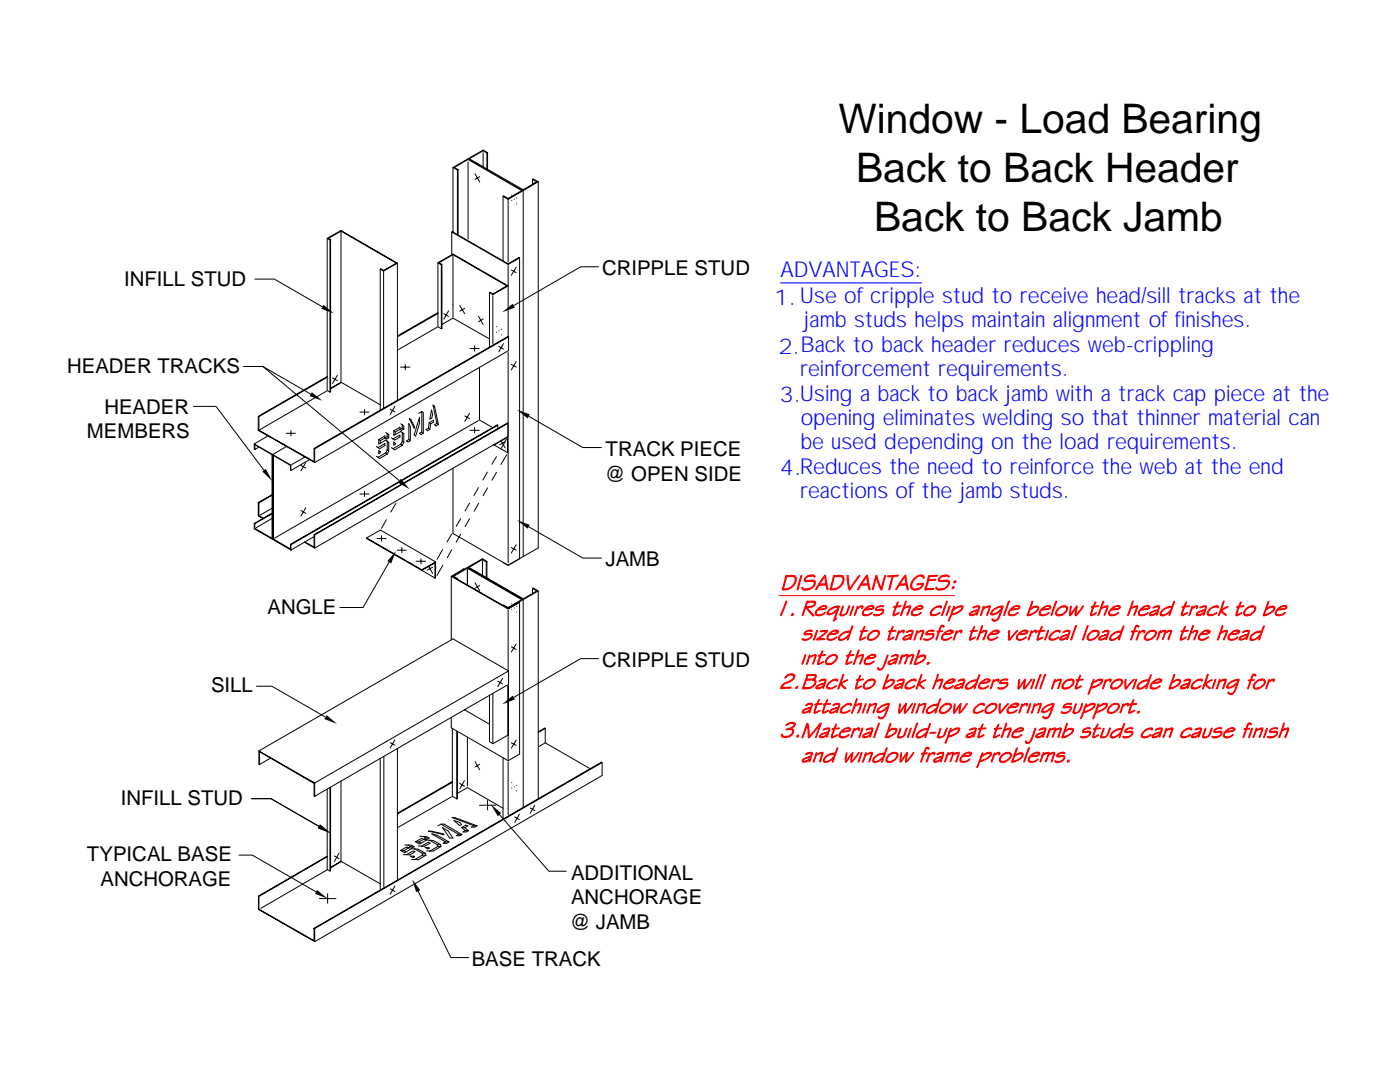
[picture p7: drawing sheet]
<svg xmlns="http://www.w3.org/2000/svg" width="279mm" height="216mm" viewBox="0 0 279 216" stroke-linecap="round" stroke-linejoin="round" font-family="sans-serif">
<defs><g id="words">
<g font-size="8.1">
<text x="167.3" y="26.6">Window - Load Bearing</text>
<text x="170.9" y="36.3">Back to Back Header</text>
<text x="174.5" y="46">Back to Back Jamb</text>
</g>
<g font-size="4.4" fill="#00f">
<text x="155.8" y="55.2">ADVANTAGES:</text>
<text x="154.5" y="60.9">1. Use of cripple stud to receive head/sill tracks at the</text>
<text x="160.4" y="65.3">jamb studs helps maintain alignment of finishes.</text>
<text x="155.4" y="70.6">2.Back to back header reduces web-crippling</text>
<text x="159.7" y="75.1">reinforcement requirements.</text>
<text x="155.5" y="80.3">3.Using a back to back jamb with a track cap piece at the</text>
<text x="159.7" y="89.6">be used depending on the load requirements.</text>
<text x="159.8" y="84.8">opening eliminates welding so that thinner material can</text>
<text x="155.7" y="94.8">4.Reduces the need to reinforce the web at the end</text>
<text x="159.7" y="99.4">reactions of the jamb studs.</text>
</g>
<g font-size="4.1">
<text x="24.8" y="57">INFILL STUD</text>
<text x="120.1" y="54.9">CRIPPLE STUD</text>
<text x="13.4" y="74.3">HEADER TRACKS</text>
<text x="20.8" y="82.5">HEADER</text>
<text x="17.4" y="87.5">MEMBERS</text>
<text x="120.7" y="95.9">@ OPEN SIDE</text>
<text x="120.9" y="91">TRACK PIECE</text>
<text x="120.9" y="113">JAMB</text>
<text x="53.4" y="122.4">ANGLE</text>
<text x="120.1" y="133.1">CRIPPLE STUD</text>
<text x="42.1" y="138.1">SILL</text>
<text x="24.1" y="160.7">INFILL STUD</text>
<text x="17.4" y="171.8">TYPICAL BASE</text>
<text x="20.1" y="176.7">ANCHORAGE</text>
<text x="114" y="175.6">ADDITIONAL</text>
<text x="113.7" y="185.4">@ JAMB</text>
<text x="114" y="180.5">ANCHORAGE</text>
<text x="94.1" y="192.7">BASE TRACK</text>
</g>
</g></defs>
<g fill="none" stroke="#000" stroke-width=".2">
<path d="M90.4 33.4l.9 .5 .1-.1M90.4 33.4v12.9l11 6.3 2.2-1.2 .1 .1M91.3 33.9v12.9M91.4 33.8l-.7-.4 2.7-1.6 10.7 6.2-2.7 1.6-.9-.5-.1 .1M91.4 33.8v13.1M93.4 31.7l11 6.3zM93.4 32.3v15.4M94.8 34.7l.9 1.6M95.7 35.2l-.9 .6M96.4 30.5v2.8M97.2 30.5l-.8-.4-2.7 1.6 10.7 6.2 2.7-1.6-.8-.5 .1-.1 1 .6M97.2 30.5h.1l-.9-.5-6 3.4"/>
<path d="M97.2 30.5v3.2M97.3 30.5v3.3M100.4 39.2v12.8M101.4 40v12.3M102.1 38.9v.1M102.1 40h.1M102.6 39.7v.1M103.1 39.5h.1M104.4 38v73.1zM106.3 35.8v1M107.4 36.3v73l-6 3.5-11-6.4v-13M107.4 36.3l-6 3.5-1-.6"/>
<path d="M50.9 55.7h3.9l9.5 5.5M65.3 47.6v30.3l.5 .4 .2-.1v-30.4M65.3 47.6l.5 .3 .2-.1M65.3 47.6l2.8-1.6 11.2 6.5M65.8 47.9v30.4M66 47.8l-.4-.2 2.5-1.5v30.2M68.1 46.1l11 6.4-2.5 1.5-.6-.4-.1 .1M75.9 53.7v28.2M75.9 53.7l.7 .4M76.6 54.1v27.4M79.3 52.5v27.4M79.3 52.5l-2.7 1.6"/>
<path d="M87.4 52.4v12.8l.7 .4h.1v-12.8M87.4 52.4l.7 .5 .1-.1-.6-.4 2.8-1.6 10.8 6.2-2.8 1.7-.6-.4-.1 .1M87.4 52.4l3-1.7 11 6.3-3 1.8-.7-.4M88.1 52.9v12.7M90.1 50.8v-4.5l11.3 6.5 2.3-1.3M90.4 51v12.3M90.4 46.2l-.3 .1M97.7 58.4v10.9M98.4 59v9.6M101.4 53v14.1M102 53.9l1 .5M103 53.3l-1 1.6"/>
<path d="M103.1 40.5v.1M103.7 51.5v60l-2.3 1.3-1-.6M119.4 53.2h-3.5l-13.4 7.8M48.6 73.1h3.9l9.5 5.5M52.5 73.1l27.2 22.8M65.2 78l-13.4 7.7M65.3 75.1l-13.8 8M65.3 75.3l-13.6 7.8M66.4 75.4l.9 .6M67.3 74.9l-.9 1.6M68.1 76.3l7.8 4.5M68.1 76.3l-2.1 1.2"/>
<path d="M68.1 76.3l-2.1 1.3M79.9 73.3h1.9M80.9 72.7v1.1M87.2 65.3l-7.9 4.6M87.4 62.5l-8.1 4.7M87.4 62.4l-8.1 4.6M88.2 64.7l2.2-1.2 7.3 4.1M88.6 62.6l.9 .5M89.5 62l-.9 1.7M91.8 61l.9 1.6M92.7 61.5l-.9 .6M93.8 69.5h1.9"/>
<path d="M94.7 69v1.1M95.5 63.1l.9 1.6M95.7 73.3v10.5l2.6 1.5M96.4 63.6l-.9 .6M99.1 65.2h.1M99.1 66.3h.1M99.5 69.1l1 .6M99.6 66h.1M100.1 65.7v.1M100.1 66.8v.1M100.5 68.6l-1 1.6M101.4 70.3v41.9"/>
<path d="M101.4 67.1l-38.7 22.4M101.4 67.1l.1 .1M101.5 67.2v2.8l-38.7 22.3M101.5 67.2l-38.7 22.4M102 72.7l1 .6M103 72.2l-1 1.6M38.6 81.1h4.5l9.6 12.7M50.7 88.6v1l.2 .1M51.7 89.2l-.8 .5v-.9l3.4 1.9v16.7l-3.4-2v-.9h-.2M51.7 83.1h-.2v2.8l11.3 6.4M51.7 83.1v2.7l11 6.3v-2.6l.1 .1M53.5 87l-2.8 1.6 3.7 2.1v16.9"/>
<path d="M54.3 98.7l-2.8 1.6M54.3 98.8l-2.6 1.6M57.1 86.5h1.8M57.2 89.1l-2.8 1.6 3.7 2.1v1.1M58.1 85.9v1.1M60 92.9l1 .5M60.9 91.2l-2.7 1.5M61 92.3l-1 1.7M61.8 91.7l-3.7 2.2-.1-1-3.5-2v16.6l3.5 2v-.9M62.8 89.6v2.7M71.8 98.6h1.8M71.8 82.2h1.8"/>
<path d="M72.7 81.7v1.1M72.7 98v1.1M75.1 89.1l.4 .2M75.1 91l.4 .2M75.5 89.3l1.3-.8v.4l-1 .7zM75.6 87.7v.9l1.4-.8 .3 .2M75.6 89.9l.3 .2v.3l-.3 .1zM75.6 87.7l.3 .2M76.8 87.4v-.4l-1.2 .7M76.8 87.4l-.9 .5v.5M77 90.4l-1.5 .8M77 86.3l.6 .4v.7"/>
<path d="M77 90.4l.3 .2M77.3 86.5v.6l-.5 .3M77.3 88v1.8M77.3 88l.3 .3v1.7M77.3 90.6l-1.5 .9-.3-.3M77.3 89.8l-.3 .6M77.3 87.1l.3 .3M77.3 89.8l.3 .2M77.6 87.4l-.5 .2-.3-.2M77.6 90l-.3 .6M77.9 81.6l.9 .6M78.1 87.4l.3 .2"/>
<path d="M78.1 89.3l.3 .2M78.4 87.6l1.4-.8v.4l-1 .6zM78.6 86v.9l1.4-.8 .3 .2M78.6 88.2l.3 .3v.1l-.3 .2zM78.6 86l.3 .2M78.8 81.1l-.9 1.6M79.8 85.7v-.5l-1.2 .8M79.8 85.7l-.9 .5v.5M80 88.6l-1.6 .9M80 84.6l.3 .2M80 88.6l.3 .3M80.3 84.8v.6l-.5 .3"/>
<path d="M80.3 86.3v1.7M80.3 86.3l.3 .3v1.7M80.3 88.9l-1.5 .9-.4-.3M80.3 88l-.3 .6M80.3 84.8l.3 .2v.6M80.3 85.4l.3 .2M80.3 88l.3 .3M80.6 85.6l-.5 .3-.3-.2M80.6 88.3l-.3 .6M81.6 84.5l.3 .7v2.7l-.5 .3-.3-.2 .5-.3zM81.6 87.7l.3 .2M81.7 83.5l.3 .3 .7 1.4v.2z"/>
<path d="M83.6 82.5l.6-.4v4.1M83.7 83.3v1.2l-.7 2.5-.3-.2zM84.2 82.1l.3 .3v4M84.2 86.2l-.5 .3 .4 .2 .4-.3M84.2 86.2l.3 .2M85.5 85.4l.3 .3M85.7 84.3l-.2 1.1-.5 .3 .3 .3 .5-.3M85.7 84.3l.8-.5 .1 .4-.6 .4zM86 84.6l-.2 1.1M86.1 81.8l.2 .9-.1 .7-.4 .2zM87.2 84.5l-.8-3.7 .3 .2 .8 3.7M87.2 84.5l-.5 .2 .3 .3 .5-.3"/>
<path d="M87.2 84.5l.3 .2M92.8 83l.9 .5M93.7 82.4l-.9 1.7M93.8 85.9h1.9M94.7 85.3v1.1M95.5 97.3l-.9 1.6M95.5 83.9l-40.7 23.5M97.3 94.2l-.9 1.6M97.3 97.3l-.9 1.6M98.6 88.7l-.1 .1M99.1 94.3l-.9 1.5M99.1 91.1l-1 1.5"/>
<path d="M99.3 85.5v-.7l-41.3 23.8M99.3 84.9l-41.2 23.8M100 88l.8 1.4M100.8 88.1l-1.1 .7M101.1 87.7l-1.1 1.9M101.1 90.7l-1.1 2M101.4 84.5v2.6l-38.6 22.3M101.4 84.5l-38.6 22.2M101.4 84.5l-.1-.1-38.6 22.3M101.4 90.3h-.1v-3l-2.7 1.5 2.7 1.5M105.5 83l10.8 6.3h3.7M50.7 104.5v1l3.7 2.1"/>
<path d="M51.5 100.3v2.6l1 .5M51.5 100.3l.2 .1M51.7 100.4v2.5l.9 .5M54.3 103.4l-3.2 1.9M54.3 102.4l-3.6 2.1M54.3 102.5l-3.4 2M54.3 101.4l-2.3 1.4M54.4 107.6l3.7 2.1M58 108.6l.1 .1M58.1 108.7v1M60 101.9l1 .5M61 101.3l-1 1.7"/>
<path d="M62.7 107.1l-4.6 2.6M62.8 106.7v2.7l-2.1-1.2M62.8 106.7h-.1v2.5l-1.8-1.1M73.2 107.3l2.7-1.5 11 6.3M73.2 107.3v.2l13.6 7.8M73.2 107.3l11 6.4M75.2 107.5h1.9M76.1 106.9v1.1M77.1 103.7l-1 1.7M77.7 112.2l-5.2 9h-4.7M79 100.4l-1 1.8M79.3 109.8h1.8"/>
<path d="M80.2 109.2v1.1M83.1 112h1.8M84 111.5v1M84.2 113.7v.1l2.6-1.5v3M85.6 113.1l.7 1.3M86.3 113.2l-1 .6M86.9 112.1l-2.7 1.6M86.9 112.1v3.2h-.1M88.3 109.7l-1.1 1.9M88.4 112.8l-1.2 2M90.1 115l11.3 6.5 2.3-1.3M90.1 115v12.6"/>
<path d="M90.1 109.7l-.8 1.6M90.1 106.6l-.9 1.5M91.2 115.5l.1-.1-.8-.4 2.8-1.6 10.8 6.3-2.7 1.5-.9-.5-.1 .1 1 .6M91.9 106.6l-.9 1.6M91.9 103.5l-.9 1.6M92.7 113.6l-.1-.1-2.5 1.5M93.3 113.2l3-1.7 .9 .5v3.3M93.3 113.2l-3 1.8 11.1 6.4M93.3 113.2l11.1 6.5M93.3 113.6v3.1M93.7 103.5l-.9 1.6M93.7 100.4l-.9 1.6"/>
<path d="M94.8 116.3l.9 1.6M95.5 100.4l-.9 1.6M95.7 116.8l-.9 .6M96.3 111.9v2.9M97 112.1v3.2M97.2 112l-.2 .1-.7-.4-2.7 1.5 10.8 6.3 2.7-1.6-.8-.5 .1-.1 1 .6-3 1.8M102 109.2l1 .6M103 108.7l-1 1.6M104.4 119.7v41.4M104.4 119.7l-3 1.7M105.5 105.1l10.8 6.3h3.7M106.3 117.4v1"/>
<path d="M107.4 117.9v41.5M51.2 136.9h3.1l10.6 6.2M97.7 138.7v9.3l.7 .4 3-1.7M98.4 138.4v10M99.3 135.9l1 .6M100.3 135.4l-1 1.6M101.4 121.8v11.8M101.4 136.8v14.7M101.5 133.9l-11.1-6.4-38.7 22.3M101.5 133.9v2.6l-38.7 22.4M101.5 133.9l-38.7 22.3M102 129.1l1 .5"/>
<path d="M102.1 120.5h.1M102.1 121.6h.1M102.6 121.3h.1M103 128.5l-1 1.6M103.1 121v.1M103.1 122.1v.1M103.7 120.2v30.3l-2.3 1.3-11.3-6.6v-2M103.7 120.2l-.1-.1-2.2 1.3M119.4 131.4h-3.5l-13.4 7.8M50.2 159.4h3.9l9.5 5.5M51.7 149.8v2.7h.1v-2.5l10.9 6.3v2.6h.1M51.7 149.8l11.1 6.4"/>
<path d="M54 151.3l-2.2 1.2M62.8 156.2v2.7M65.8 157.1v16.7M66 157.1v16.7h-.2l-.5-.3v-16M68.1 155.9v16M75.9 151.3v26.1M76.6 150.9v26.2M77.9 148.2l.9 .5M78.8 147.6l-.9 1.6M79.3 149.4v26.1M90.1 159l-10.8 6.2M90.3 145.4v13.5l.9 .5"/>
<path d="M90.3 155.9l-11 6.4M90.3 156.1l-11 6.3M91.2 145.9v13.5M91.3 158.3l2-1.1 7.1 4.1M91.3 145.9v13.4l-.1 .1M91.8 156.3l.9 .6M92.7 141.6l5 2.9M92.7 155.8l-.9 1.6M93.3 147.1v9.7M94.8 152l.9 1.6M95.7 152.5l-.9 .6M97.3 159.7v1.9"/>
<path d="M100.4 151.2v12.3M101.4 152v10.5M102 148.2l1 .5M102.1 156.1v.1M102.1 157.2v.1M102.6 157h.1M103 147.7l-1 1.6M103.1 156.7h.1M103.1 157.8h.1M107.4 146l1.3-.7 .1 .1-1.4 .8M108.7 148.3l-1.2 .7M108.8 145.4v2.8l9 5.2"/>
<path d="M120.2 152.2l-57.4 33.1M47.7 170.6h2.7l12.7 7.3M51.6 178.8l.1 2.6 11 6.3v-2.5M51.6 178.8v2.7l11.2 6.4M63.7 179.3h3.3M65.3 173.6l-13.3 7.7M65.3 170.8l-13.7 8M65.3 171l-13.6 7.9M65.4 178.3v1.9M66.7 170.8l1 .5M67.7 170.2l-1 1.7M68.1 171.9l7.8 4.5"/>
<path d="M68.1 171.9l-2.1 1.2M68.1 171.9l-2.1 1.3M77.9 177.4l.9 .5M78.8 176.8l-.9 1.7M79.9 169.7h.7M80.5 170.5h.6M80.8 168.6h.6M81.1 170.5l1.4-.7 .3 .1-1 .7zM81.4 168.6l.6 .3-.5 .3M81.4 168.6h.7l.6 .4M81.5 169.2l-.3-.2-1.3 .7M81.5 169.2l-.9 .5 .4 .3"/>
<path d="M81.9 170.8l.8 .2-.3 .1zM82 168.9l.7 .1M82.1 171.5h.7M82.7 169l-.5 .2h-.7M82.8 169.4l1.5 .8M82.8 169.4h-.7l-1.3 .8-.9-.5M82.8 169.4h.6l1.5 .9M82.9 168h.7M83.4 177.8l6.6 13.3h3.5M83.5 168.8h.6M83.8 166.9h1.3l.5 .3M84.1 168.8l1.4-.8 .3 .3-1 .5z"/>
<path d="M84.3 170.2v.4M84.3 170.2l.6 .1M84.3 170.6l-1.5 .9M84.3 170.6l.7 .1M84.4 166.9l.6 .3-.5 .3M84.5 167.5l-.4-.2-1.2 .7M84.5 167.5l-.9 .5 .4 .3M84.9 169.1l.8 .1-.3 .2zM84.9 170.3l.1 .4M85 170.7l-1.5 .9-.7-.1M85 167.2h.6M85.1 169.8h.7"/>
<path d="M85.5 165.8l3 .6 .1 .2zM85.6 167.2l-.4 .3h-.7M85.7 167.7l1.6 .9M85.7 167.7l-.6-.1-1.4 .8-.8-.4M85.7 167.7h.7l1.5 .9M86.2 166.4l1 .2 2.4 1.4-.5 .3h-.6l.4-.3zM87.3 168.6v.3M87.3 168.6h.6M87.3 168.9l-1.5 .9M87.3 168.9h.7M87.4 164.8l.6-.4 3.5 2.1M87.9 168.6l.1 .3"/>
<path d="M88 168.9l-1.5 .9h-.7M88 164.4h.7l3.5 2.1M88.3 165.2l1.1 .6 1 1.4h-.7zM88.9 168h.7M90.6 163.7l1.2 .4 .3 .4-.4 .2zM91.5 166.5l-.4 .2 .7 .1 .4-.3M91.5 166.5h.7M92.1 165.1l.8 .6-.5 .3h.6l.5-.2M92.1 165.1l.8-.4 .5 .1-.6 .4zM92.8 165.2l.7 .6M92.9 165.7l.6 .1M94.6 164.7l-4.4-1.6 .7 .1 4.3 1.6"/>
<path d="M94.6 164.7l-.5 .3h.6l.5-.2M94.6 164.7l.6 .1M95.7 160.7h3.3M99.7 162.5l9.8 11.3h3.5M102.7 163l1 .6M103.7 162.5l-1 1.6M105.8 161.2l.9 .5M106.7 160.7l-.9 1.6M62.7 185.2l57.3-33.1 .2 .1v2.5l-57.4 33.2M62.7 185.2l.1 .1M62.8 185.3v2.6"/>
</g>
<g fill="#000">
<path d="M62.2 78.3l2.1 1.7-2.5-1zM64.6 60.8l2 1.8-2.5-1zM100.2 62.3l2.1-1.7 .4 .8zM52.4 94.1l.6-.5 1.3 2.4zM80 95.5l1.7 2.1-2.3-1.3zM103.2 81.7l2.5 1-.4 .8zM79 109.9l-.9 2.5-.8-.4zM103.2 103.8l2.5 .9-.4 .8zM100.2 140.5l2.1-1.7 .4 .8zM65.2 142.7l2.1 1.7-2.6-.9zM63.3 177.6l2.1 1.7-2.5-.9zM63.9 164.5l2.1 1.7-2.6-.9z"/>
<path d="M82.3 175.4l1.6 2.2-.8 .4zM98 160.5l2 1.8-.6 .6z"/>
</g>
<path d="M155.8 56.5h28.2" fill="none" stroke="#00f" stroke-width=".2"/>
<g fill="#f00" stroke="#f00" stroke-width=".2">
<path d="M157.9 115h.8l.2 .3a1.83 1.83 0 0 1-.7 1.8l-.8 .5-1.3 .1v-.2l1.1-.1 .6-.2 .4-.4 .4-.7a.67 .67 0 0 0-.4-1z" fill-rule="evenodd"/>
<path d="M156.8 114.9l1.9 .1-1.7 .1-.6 2.4h-.3z" fill-rule="evenodd"/>
<path d="M157 114.9l1.2-.1 .4 .1z" fill-rule="evenodd"/>
<path d="M159.9 114.9h.1v.1l-.7 2.5-.2 .2z" fill-rule="evenodd"/>
<path d="M160 117.2l.1-.1 .4 .5h1.2l-1.1 .2-.5-.2z" fill-rule="evenodd"/>
<path d="M162.1 116h.6a1.38 1.38 0 0 1-1 1.6h-1a1.58 1.58 0 0 0 1.8-1.4z" fill-rule="evenodd"/>
<path d="M161 115.9l.9-.2 .7 .2z" fill-rule="evenodd"/>
<path d="M160.6 115.4l.6-.5h.8h-.3a.8 .8 0 0 0-.9 .9l1.8 .2-1.8 .1-.3-.2z" fill-rule="evenodd"/>
<path d="M161.2 114.9a1.05 1.05 0 0 1 1.5 .2l-.1 .1-.4-.3z" fill-rule="evenodd"/>
<path d="M163.3 116.7h1.5l-1.3 .1-.5 .7-.2 .1z" fill-rule="evenodd"/>
<path d="M164.4 115.1h.2l-1 1.4-.2 .1z" fill-rule="evenodd"/>
<path d="M164.5 114.9l.3-.1 .3 2.4a.24 .24 0 0 1 .2 .2 .24 .24 0 0 1-.2 .2l-.3-.9h-1.5l1.5-.2-.2-1.3-.1-.2z" fill-rule="evenodd"/>
<path d="M167.4 115h.8l.2 .3a1.83 1.83 0 0 1-.7 1.8l-.7 .5-1.3 .1v-.2l1-.1 .7-.3 .7-1a.64 .64 0 0 0-.3-1z" fill-rule="evenodd"/>
<path d="M166.4 114.9l1.8 .1-1.7 .1-.6 2.4h-.2z" fill-rule="evenodd"/>
<path d="M166.6 114.9l1.1-.1 .4 .1z" fill-rule="evenodd"/>
<path d="M171.3 115l.3-.2-1.8 2.7h-.2z" fill-rule="evenodd"/>
<path d="M169.1 114.8h.2l.1 1.9 .2 .8h.2l-.1 .1a.22 .22 0 0 1-.3 .1 .22 .22 0 0 1-.1-.3l-.2-1.7z" fill-rule="evenodd"/>
<path d="M171.7 116.7h1.5l-1.3 .1-.5 .7-.2 .1z" fill-rule="evenodd"/>
<path d="M172.8 115.1h.2l-1 1.4-.3 .1z" fill-rule="evenodd"/>
<path d="M172.9 114.9l.2-.1 .5 2.4a.24 .24 0 0 1 .1 .3 .24 .24 0 0 1-.3 .1l-.2-.9h-1.5l1.5-.2-.2-1.4-.2-.1z" fill-rule="evenodd"/>
<path d="M174.9 115.2l.1-.1 .1 .2 .8 2-.3 .1z" fill-rule="evenodd"/>
<path d="M176.5 114.9l.2-.1 .1 .1-.9 2.9-.3-.4 .3-.1z" fill-rule="evenodd"/>
<path d="M174.8 114.9l.2-.1v.3l-.1 .1-.7 2.5-.1-.1z" fill-rule="evenodd"/>
<path d="M178.1 115.1l.2-.1-.8 2.7-.1-.1z" fill-rule="evenodd"/>
<path d="M177.2 114.9h2.1l-.1 .1-1.8 .1h-.2z" fill-rule="evenodd"/>
<path d="M179.3 116.7h1.5l-1.3 .1-.5 .7-.2 .1z" fill-rule="evenodd"/>
<path d="M180.4 115.1h.2l-1 1.4-.2 .1z" fill-rule="evenodd"/>
<path d="M180.6 114.9l.2-.1 .4 2.4a.24 .24 0 0 1 .1 .3 .24 .24 0 0 1-.2 .1l-.3-.9h-1.5l1.5-.2-.2-1.4-.1-.1z" fill-rule="evenodd"/>
<path d="M182.8 117.6l.6-.3a.91 .91 0 0 0 .7-.7l.2-.1-.6 .9z" fill-rule="evenodd"/>
<path d="M183 116.5l1.3-.1v.1l-.5 .1-.8 .1z" fill-rule="evenodd"/>
<path d="M183.8 114.9h.5l.1 .5z" fill-rule="evenodd"/>
<path d="M182.2 115.6l.4-.4a1.48 1.48 0 0 1 1.7-.3l-.9 .1-.6 .4-.8 1.1-.1 .6 .3 .3 1.2 .2a1.15 1.15 0 0 1-1.6-.3v-.8z" fill-rule="evenodd"/>
<path d="M184.8 117.5l1.6-.1v.2z" fill-rule="evenodd"/>
<path d="M185.1 115.7l1.7-.1-.2 .2-1.3 .1-.5 1.6 1.5 .1-1.7 .1z" fill-rule="evenodd"/>
<path d="M185.3 114.9l1.8-.1-.2 .2-1.4 .1-.1 .5-.3 .1z" fill-rule="evenodd"/>
<path d="M186.8 117.2l.1-.1 .4 .5h1.1l-1 .2a.61 .61 0 0 1-.6-.6z" fill-rule="evenodd"/>
<path d="M188.8 116h.6a1.44 1.44 0 0 1-1 1.6h-.9l1.1-.3 .6-.8a.4 .4 0 0 0-.4-.5z" fill-rule="evenodd"/>
<path d="M187.8 115.9l.9-.2 .7 .2z" fill-rule="evenodd"/>
<path d="M187.5 115.3l.5-.4h.8l-.6 .1a.68 .68 0 0 0-.7 .8l1.9 .2-1.8 .1-.3-.3z" fill-rule="evenodd"/>
<path d="M188 114.9l.6-.2 .5 .1a.21 .21 0 0 1 .3 .1 .21 .21 0 0 1-.1 .2l-.3-.2z" fill-rule="evenodd"/>
<path d="M190.1 117.1h.3l-.2 .4-.2-.1z" fill-rule="evenodd"/>
<path d="M190.4 116l.2-.1 .2 .1-.3 .3-.2-.1z" fill-rule="evenodd"/>
<path d="M160.8 121.2h.7h-.4l1.3 1.6v.1h-.1l-.5-.4z" fill-rule="evenodd"/>
<path d="M160.9 121l1-.1a.57 .57 0 0 0 .6-.7l-.4-.1h.6l.1 .3-.4 .5-.3 .2z" fill-rule="evenodd"/>
<path d="M161.2 120l1.2-.1 .3 .2z" fill-rule="evenodd"/>
<path d="M161 120.1l.2-.2 1.5 .2-1.5 .1-.3 .8 1.2 .1-1.3 .1-.5 1.5-.2 .1z" fill-rule="evenodd"/>
<path d="M162.8 122.7l1.1-.1 .8-.4-.1 .2-.7 .4-.5 .1z" fill-rule="evenodd"/>
<path d="M163.3 121.6l1.5-.3v-.2l-.3-.1h.5l.1 .1-.2 .4-.3 .1z" fill-rule="evenodd"/>
<path d="M163.1 121.6l.3-.4a1.41 1.41 0 0 1 1.6-.2h-.8l-.9 .6h1.2l-.8 .1a.57 .57 0 0 0-.7 .2 .57 .57 0 0 0 .1 .7l.3 .1h-.6l-.1-.2v-.4z" fill-rule="evenodd"/>
<path d="M166.7 123.5l.3-.1z" fill-rule="evenodd"/>
<path d="M167 121.8h.3l-.6 1.6 .1 .1-.5 .5z" fill-rule="evenodd"/>
<path d="M165.4 121.8l1.1-.7h.8l-.8 .1-.6 .4a.61 .61 0 0 0-.5 .9h-.3v-.4z" fill-rule="evenodd"/>
<path d="M166.5 121.1l1-.2-.2 .9-.8 .5a1.37 1.37 0 0 1-1.4 .3l1.2-.4 .9-.7 .1-.4z" fill-rule="evenodd"/>
<path d="M168.1 121.1l.2-.1-.5 1.6 .2 .1h-.4z" fill-rule="evenodd"/>
<path d="M169.4 120.9l.2 .1-.6 1.5-.9 .4-.5-.2a1.23 1.23 0 0 0 1.3-.4z" fill-rule="evenodd"/>
<path d="M170.2 120.9h.2l-.1 .4-.5 1.4-.2 .1z" fill-rule="evenodd"/>
<path d="M171.2 121.3l.4-.3h.4z" fill-rule="evenodd"/>
<path d="M171 121.1l.2-.1v.3h.1l-.2 .2-.3 1-.3 .3z" fill-rule="evenodd"/>
<path d="M171.6 121a.33 .33 0 0 1 .5-.1 .33 .33 0 0 1 0 .5h-.1v-.4z" fill-rule="evenodd"/>
<path d="M172.2 122.7l1.2-.1 .6-.4a1.43 1.43 0 0 1-1.8 .5z" fill-rule="evenodd"/>
<path d="M172.7 121.6l1.2-.2 .3-.1v-.2l-.4-.1h.6a.46 .46 0 0 1-.5 .6z" fill-rule="evenodd"/>
<path d="M172.6 121.5l1-.6 .5-.1 .3 .2h-.8l-.9 .6h1.2l-.8 .1a.56 .56 0 0 0-.7 .2 .56 .56 0 0 0 .2 .8h.2h-.6l-.1-.2v-.3z" fill-rule="evenodd"/>
<path d="M174.5 122.5l.2 .2h.9l-.8 .2a.25 .25 0 0 1-.3-.1 .25 .25 0 0 1 0-.3z" fill-rule="evenodd"/>
<path d="M174.7 121.7h1.2l-1.1 .1z" fill-rule="evenodd"/>
<path d="M175.1 121.6l1-.1 .2 .2z" fill-rule="evenodd"/>
<path d="M175.9 121h.5l-.2 .1z" fill-rule="evenodd"/>
<path d="M174.9 121.2l.7-.3h.7l.1 .1a1.57 1.57 0 0 0-1.4 .3l-.1 .2 .1 .1 1.3 .1a.83 .83 0 0 1-.7 1h-.7a1.32 1.32 0 0 0 1.3-.7l-.2-.3h-1.3z" fill-rule="evenodd"/>
<path d="M178.2 122.7l1.3-.4-.9 .5-.2 .1z" fill-rule="evenodd"/>
<path d="M178.4 121.2h.3z" fill-rule="evenodd"/>
<path d="M178.4 121l1.4-.1-.1 .2h-.8l-.4 1.5-.3 .1 .5-1.5h-.3z" fill-rule="evenodd"/>
<path d="M179.2 120.1l.1 .1-.3 .7h-.2z" fill-rule="evenodd"/>
<path d="M180.3 121.3l.6-.2h.5l-1 .4-.6 1.4z" fill-rule="evenodd"/>
<path d="M180.9 121.1l.8-.2-.2 .9-.5 1v-.2l.5-1.5z" fill-rule="evenodd"/>
<path d="M180.7 120l.1-.1v.2l-.1 .6-.2 .6h-.2z" fill-rule="evenodd"/>
<path d="M182 122.7l1-.1 .8-.4a.79 .79 0 0 1-.8 .6l-.5 .1z" fill-rule="evenodd"/>
<path d="M182.5 121.6l.9-.1 .6-.3-.1-.2h-.3l.6 .1-.1 .2-.3 .3z" fill-rule="evenodd"/>
<path d="M182.3 121.5l1-.6 .6-.1 .2 .2h-.6l-.7 .3-.3 .3h1.1l-1.3 .2-.2 .6 .5 .3h-.6l-.1-.5z" fill-rule="evenodd"/>
<path d="M185.7 122.7h.8l1.1-.5-.3 .4-.6 .2-.7 .1z" fill-rule="evenodd"/>
<path d="M185.8 121.8l1.1-.8 .6 .1a1.61 1.61 0 0 0-1.6 1.4l.4 .2-.6-.1-.1-.3z" fill-rule="evenodd"/>
<path d="M186.9 121l.8-.1 .2 .2-.2 .2-.1-.2z" fill-rule="evenodd"/>
<path d="M188.9 120l.2 .1-.8 2.3-.2 .4h-.2z" fill-rule="evenodd"/>
<path d="M189.4 121l.2-.1-.7 1.9z" fill-rule="evenodd"/>
<path d="M190.4 121.5l.8-.5h.6l-1.1 .5z" fill-rule="evenodd"/>
<path d="M190.4 121h.1l-.1 .5h.3a.58 .58 0 0 0-.6 .6l-.1 .4 .5 .1h-.2a.98 .98 0 0 0-.7 1l-.3 .4 .7-2.3z" fill-rule="evenodd"/>
<path d="M191.2 121l.3-.1a.41 .41 0 0 1 .5-.1 .41 .41 0 0 1 .2 .5 2.66 2.66 0 0 1-1.7 1.3l-.5-.1 1.4-.5a.84 .84 0 0 0 .5-.9z" fill-rule="evenodd"/>
<path d="M193.9 122.7l1-.4-.5 .4z" fill-rule="evenodd"/>
<path d="M193.5 122.4l.9-.5 .7-.1h-.1a1.92 1.92 0 0 0-1.3 .8l.7 .1-.7 .2-.2-.2z" fill-rule="evenodd"/>
<path d="M194.1 121.2l.4-.2h.6l-.8 .3z" fill-rule="evenodd"/>
<path d="M194.5 121l.6-.1a.34 .34 0 0 1 .4 .1 .34 .34 0 0 1 0 .4l-.6 1.4v-.5h-.2l.3-.2 .1-.3h-.5a.52 .52 0 0 0 .6-.7z" fill-rule="evenodd"/>
<path d="M196.1 121.3l1.3-.2-1.1 .4-.6 1.4z" fill-rule="evenodd"/>
<path d="M196.3 120.9l.1 .1v.2l-.3 .1z" fill-rule="evenodd"/>
<path d="M196.9 121l.5-.1a.24 .24 0 0 1 .3 .1 .24 .24 0 0 1-.1 .3l-.6 1.5-.1-.1 .5-1.6z" fill-rule="evenodd"/>
<path d="M198 123.5l.4 .3h.6l-.7 .2-.3-.3z" fill-rule="evenodd"/>
<path d="M197.7 122.5h.8l1.2-.7-.2 .2a1.67 1.67 0 0 1-1.8 .6z" fill-rule="evenodd"/>
<path d="M200 121.1h.2l-.1 .2-.8 2.1-.3 .4h-.5a1.32 1.32 0 0 0 1-1.1l.2-.8-.2-.1 .4-.3z" fill-rule="evenodd"/>
<path d="M198.1 121.8l.2-.2a3.1 3.1 0 0 1 1.9-.7v.2l-.8 .1-.7 .3-.7 .5a.25 .25 0 0 0-.1 .3 .25 .25 0 0 0 .2 .2h-.4z" fill-rule="evenodd"/>
<path d="M201.3 120h.2l-.1 .2-.8 2.4-.3 .2z" fill-rule="evenodd"/>
<path d="M201.3 122.7l1.1-.1 .8-.4-.2 .3-.6 .3-.6 .1z" fill-rule="evenodd"/>
<path d="M201.8 121.6l.7-.1a.62 .62 0 0 0 .8-.4l-.4-.1 .6 .1v.2l-.4 .3z" fill-rule="evenodd"/>
<path d="M201.6 121.5l1.1-.6 .5-.1 .3 .2h-.6l-.8 .3-.3 .3h1.2l-1.3 .2-.3 .6 .5 .3h-.6l-.1-.5z" fill-rule="evenodd"/>
<path d="M205.7 121.5l.5-.4 .6 .1z" fill-rule="evenodd"/>
<path d="M206.2 121.1l.3-.1a.52 .52 0 0 1 .7 .1 .52 .52 0 0 1-.1 .7l-.7 .6-.6 .3h-.6l1-.4a1.49 1.49 0 0 0 .9-1z" fill-rule="evenodd"/>
<path d="M206 120h.1v.3l-.4 1.1 .2 .1-.3 .1-.4 1.1h.6l-.7 .2-.1-.2z" fill-rule="evenodd"/>
<path d="M207.5 122.7l1-.1 .9-.4-.1 .2-.8 .4-.5 .1z" fill-rule="evenodd"/>
<path d="M208 121.6l1.3-.2a.22 .22 0 0 0 .1-.3 .22 .22 0 0 0-.3-.1h.6v.3l-.4 .3z" fill-rule="evenodd"/>
<path d="M207.8 121.5l1.1-.6 .5-.1 .3 .2h-.8l-.7 .4-.2 .2h1.2l-1.3 .2-.3 .6 .5 .3h-.6l-.1-.5z" fill-rule="evenodd"/>
<path d="M210.7 120h.2v.2l-.9 2.5-.2 .1z" fill-rule="evenodd"/>
<path d="M211.1 121.5l.7-.5 .5 .1-.7 .2-.6 .5a.48 .48 0 0 0-.1 .6 .48 .48 0 0 0 .5 .3h.6l-.9 .2a.53 .53 0 0 1-.4-.8z" fill-rule="evenodd"/>
<path d="M211.8 121l.8-.1 .5 .3v.4l-.6 .8-.5 .3h-.6l.4-.1a1.45 1.45 0 0 0 1.1-1.2l-.3-.3z" fill-rule="evenodd"/>
<path d="M214.8 121.2h.2l-.2 1.1v.4h.1l-.2 .2-.2-.4z" fill-rule="evenodd"/>
<path d="M213.7 121h.1l-.1 1.6-.3 .1z" fill-rule="evenodd"/>
<path d="M214.8 120.9h.2v.3l-.3 .1-.8 1.3-.4 .3-.1-.2 .3-.1z" fill-rule="evenodd"/>
<path d="M216 121l.2-.1-1 1.5-.4 .3z" fill-rule="evenodd"/>
<path d="M217.6 122.7l1.2-.4-.9 .6h-.2z" fill-rule="evenodd"/>
<path d="M217.8 121.2h.3z" fill-rule="evenodd"/>
<path d="M217.8 121l1.4-.1-.9 .2-.5 1.2 .1 .3-.3 .1 .5-1.5h-.3z" fill-rule="evenodd"/>
<path d="M218.5 120.1l.2 .1-.3 .7h-.2z" fill-rule="evenodd"/>
<path d="M219.6 121.3l.7-.2h.5l-1 .4-.3 .9-.3 .5z" fill-rule="evenodd"/>
<path d="M220.3 121.1l.2-.1a.32 .32 0 0 1 .5-.1 .32 .32 0 0 1 .1 .4l-.7 1.5 .5-1.7z" fill-rule="evenodd"/>
<path d="M220.1 120l.2 .1-.3 .9-.2 .3h-.2z" fill-rule="evenodd"/>
<path d="M221.4 122.7l1-.1 .9-.4-.2 .2-.7 .4-.5 .1z" fill-rule="evenodd"/>
<path d="M221.9 121.6l1.4-.3a.23 .23 0 0 0 0-.3 .23 .23 0 0 0-.3 0h.6l-.2 .5-.3 .1z" fill-rule="evenodd"/>
<path d="M222 121.2l.9-.4 .7 .2h-.9l-.8 .6h1.2l-.7 .1a.71 .71 0 0 0-.9 .8l.5 .2h-.6l-.2-.4z" fill-rule="evenodd"/>
<path d="M225.6 121.3l.6-.2h.5a1.37 1.37 0 0 0-1.4 1.4l-.2 .4z" fill-rule="evenodd"/>
<path d="M226.2 121.1l.5-.2a.27 .27 0 0 1 .4 0 .27 .27 0 0 1-.1 .4l-.7 1.5v-.2l.5-1.5z" fill-rule="evenodd"/>
<path d="M226 120l.1-.1-.1 .7-.2 .7h-.2z" fill-rule="evenodd"/>
<path d="M227.3 122.7l1.2-.1 .6-.4a1.45 1.45 0 0 1-1.6 .7z" fill-rule="evenodd"/>
<path d="M227.8 121.6l.5-.1a.94 .94 0 0 0 1-.4l-.4-.1 .6 .1-.1 .2-.3 .3z" fill-rule="evenodd"/>
<path d="M227.7 121.5l1-.6 .5-.1 .2 .2h-.8l-.8 .6h1.1l-.7 .1a.56 .56 0 0 0-.7 .2 .56 .56 0 0 0 .2 .8h.2h-.6l-.1-.2v-.3z" fill-rule="evenodd"/>
<path d="M229.8 122.7l1-.4-.5 .4z" fill-rule="evenodd"/>
<path d="M229.5 122.3l.9-.5h.7l-1 .3a.44 .44 0 0 0-.4 .5l.6 .1a.67 .67 0 0 1-.9 0z" fill-rule="evenodd"/>
<path d="M230.1 121.2l.3-.2h.7l-.9 .3z" fill-rule="evenodd"/>
<path d="M230.4 121l.5-.1a.35 .35 0 0 1 .5 0 .35 .35 0 0 1 0 .5l-.4 1.2-.2 .2v-.5h-.2l.3-.1 .2-.4h-.5a.46 .46 0 0 0 .5-.2 .46 .46 0 0 0 0-.5z" fill-rule="evenodd"/>
<path d="M231.6 122.7h.6l1.1-.7 .2 .1-1.3 .8h-.4z" fill-rule="evenodd"/>
<path d="M231.9 121.8l1-.6h.9h-.3a1.94 1.94 0 0 0-1.8 1.3l.4 .2h-.5l-.1-.1z" fill-rule="evenodd"/>
<path d="M232.9 121.2l.3-.1a.82 .82 0 0 0 .9-.7l.2-.4h.1l-1.1 2.9 .2-.8-.2-.1 .3-.3 .2-.5z" fill-rule="evenodd"/>
<path d="M235.8 122.7l1.2-.4-.9 .5-.2 .1z" fill-rule="evenodd"/>
<path d="M235.9 121.2h.3z" fill-rule="evenodd"/>
<path d="M236 121l1.4-.1-.2 .2h-.8l-.4 1.5-.2 .1 .4-1.5h-.3z" fill-rule="evenodd"/>
<path d="M236.7 120.1l.1 .1-.3 .7h-.2z" fill-rule="evenodd"/>
<path d="M238 121.3l.4-.3h.4z" fill-rule="evenodd"/>
<path d="M237.9 121h.1v.3h.1l-.2 .2-.3 1-.3 .3z" fill-rule="evenodd"/>
<path d="M238.4 121a.32 .32 0 0 1 .4-.2 .32 .32 0 0 1 .2 .4l-.2 .2v-.3z" fill-rule="evenodd"/>
<path d="M239.1 122.7l1.1-.4-.5 .4z" fill-rule="evenodd"/>
<path d="M238.9 122.3l.8-.5h.7l-.9 .3a.49 .49 0 0 0-.5 .5l.7 .1a.67 .67 0 0 1-1 0z" fill-rule="evenodd"/>
<path d="M239.4 121.2l.4-.2h.6l-.9 .3z" fill-rule="evenodd"/>
<path d="M239.8 121l.4-.1a.35 .35 0 0 1 .6 0 .35 .35 0 0 1-.1 .5l-.4 1.2-.1 .2v-.5h-.2l.3-.1 .1-.4h-.5a.46 .46 0 0 0 .6-.2 .46 .46 0 0 0 0-.5z" fill-rule="evenodd"/>
<path d="M241 122.7l.9-.1 1-.4-.1 .2-.7 .4-.9 .1z" fill-rule="evenodd"/>
<path d="M241.4 121.5l.7-.5 .6 .1h-.4l-.8 .6a.53 .53 0 0 0-.4 .5 .53 .53 0 0 0 .4 .5h-.5l-.1-.1v-.3z" fill-rule="evenodd"/>
<path d="M242.1 121l.6-.1a.28 .28 0 0 1 .4 0 .28 .28 0 0 1-.1 .4l-.1-.2z" fill-rule="evenodd"/>
<path d="M243.6 122l.3-.1 .8 .9-.4-.2z" fill-rule="evenodd"/>
<path d="M243.5 121.8l1.6-.8-1.3 .8 .1 .1-.3 .1-.4 .9z" fill-rule="evenodd"/>
<path d="M244.2 119.9h.1v.2l-.2 .8-.4 .8-.2 .1z" fill-rule="evenodd"/>
<path d="M246.6 122.7l1.3-.4-1 .6h-.1z" fill-rule="evenodd"/>
<path d="M246.8 121.2h.3z" fill-rule="evenodd"/>
<path d="M246.9 121l1.4-.1-1 .2-.4 1.2v.3l-.3 .1 .5-1.5h-.3z" fill-rule="evenodd"/>
<path d="M247.6 120.1l.1 .1-.3 .7h-.2z" fill-rule="evenodd"/>
<path d="M248.6 121.5l.7-.5 .6 .1-.8 .2-.2 .2a.67 .67 0 0 0-.2 1.2h.8l-.5 .2-.6-.1a.85 .85 0 0 1 .2-1.3z" fill-rule="evenodd"/>
<path d="M249.3 121a.9 .9 0 0 1 1.3 .2 1.88 1.88 0 0 1-1.1 1.5h-.6a1.68 1.68 0 0 0 1.5-1.3l-.3-.3z" fill-rule="evenodd"/>
<path d="M252.8 121.5l.5-.4 .6 .1z" fill-rule="evenodd"/>
<path d="M253.3 121.1h.1a.59 .59 0 0 1 .7-.1 .59 .59 0 0 1 .3 .5l-.3 .5-.6 .4-.6 .3h-.6l1.2-.5a1.18 1.18 0 0 0 .7-.9l-.1-.1z" fill-rule="evenodd"/>
<path d="M253.1 120l.1 .1-.4 1.3 .2 .1-.3 .2-.4 1h.6l-.7 .2h-.1v-.3z" fill-rule="evenodd"/>
<path d="M254.6 122.7l1.2-.1 .7-.4a1.45 1.45 0 0 1-1.6 .7z" fill-rule="evenodd"/>
<path d="M255.1 121.6l.6-.1a.94 .94 0 0 0 .9-.4l-.4-.1 .6 .1v.2l-.4 .3z" fill-rule="evenodd"/>
<path d="M255 121.5l1-.6 .5-.1 .3 .2h-.6l-.7 .2-.4 .4h1.2l-1.3 .2-.3 .6 .5 .3h-.6a.93 .93 0 0 1 .4-1.2z" fill-rule="evenodd"/>
<path d="M160.1 127.4l.3 .2h.9l-.9 .2-.3-.2z" fill-rule="evenodd"/>
<path d="M160.4 126.5l1.2 .1h-.4a.55 .55 0 0 1-.8-.1z" fill-rule="evenodd"/>
<path d="M160.8 126.5l.7-.1 .6 .1z" fill-rule="evenodd"/>
<path d="M161.7 125.9h.4z" fill-rule="evenodd"/>
<path d="M160.7 126.1l.8-.4 .6 .1-.9 .2a.34 .34 0 0 0-.4 .1 .34 .34 0 0 0 0 .4h1.3a1.01 1.01 0 0 1-.8 1.1h-.7l.8-.2a.59 .59 0 0 0 .4-.8l-1.4-.1z" fill-rule="evenodd"/>
<path d="M163 125.8l.2 .1-.8 1.8-.1-.1z" fill-rule="evenodd"/>
<path d="M163.3 127.5l1.3 .1z" fill-rule="evenodd"/>
<path d="M163.7 126h1.2z" fill-rule="evenodd"/>
<path d="M163.7 125.9h1.5l-.9 .9-1 .7 1.3 .1-1.6 .1 1.9-1.7z" fill-rule="evenodd"/>
<path d="M165.1 127.6h1l.9-.5a.43 .43 0 0 1-.5 .5l-.6 .2z" fill-rule="evenodd"/>
<path d="M165.7 126.4l1.4-.2v-.3h-.3h.5l.1 .1-.1 .3-.5 .2z" fill-rule="evenodd"/>
<path d="M165.4 126.5l.3-.3a1.26 1.26 0 0 1 1.6-.3h-.9l-.7 .5 1.1 .1-1.3 .1-.1 .2a.44 .44 0 0 0-.1 .6 .44 .44 0 0 0 .4 .2h-.6a.83 .83 0 0 1 .3-1z" fill-rule="evenodd"/>
<path d="M167.4 127.6h.8l1-.7 .1 .1-1.1 .7-.5 .1z" fill-rule="evenodd"/>
<path d="M167.6 126.8l1-.7h1l-1.2 .3-.8 .6a.31 .31 0 0 0-.1 .4 .31 .31 0 0 0 .4 .2h-.6z" fill-rule="evenodd"/>
<path d="M168.7 126.1l1-.2 .2-.6a.31 .31 0 0 1 .3-.4l-1 2.8 .1-.7-.1-.1 .4-.8z" fill-rule="evenodd"/>
<path d="M171.6 127.6l1.2-.5-.4 .4-.7 .3-.1-.1z" fill-rule="evenodd"/>
<path d="M171.7 126h.3z" fill-rule="evenodd"/>
<path d="M171.8 125.9h1.4l-.9 .1-.5 1.1v.5h-.2l.4-1.6h-.3z" fill-rule="evenodd"/>
<path d="M172.5 125l.1 .1-.3 .7-.2 .1z" fill-rule="evenodd"/>
<path d="M173.4 126.5l.8-.6h.6a1.67 1.67 0 0 0-1.4 1.1l.1 .5 .9 .1-.4 .2h-.6a.75 .75 0 0 1 0-1.3z" fill-rule="evenodd"/>
<path d="M174.2 125.9a.91 .91 0 0 1 1.3 .2 1.32 1.32 0 0 1-.6 1.2l-.5 .3h-.6a1.75 1.75 0 0 0 1.5-1.3l-.2-.3z" fill-rule="evenodd"/>
<path d="M177.2 127.6h.3l.9-.5-1 .7-.2-.1z" fill-rule="evenodd"/>
<path d="M177.4 126h.3z" fill-rule="evenodd"/>
<path d="M177.4 125.9l1.4-.1-.1 .1-.8 .1-.4 1.2v.4h-.3l.5-1.6h-.3z" fill-rule="evenodd"/>
<path d="M178.2 125l.1 .1-.3 .8h-.2z" fill-rule="evenodd"/>
<path d="M179.4 126.2l.5-.3h.3z" fill-rule="evenodd"/>
<path d="M179.3 125.9h.2l-.1 .3h.2l-.2 .2-.6 1.3z" fill-rule="evenodd"/>
<path d="M179.9 125.9l.3-.2 .3 .2-.2 .4v-.3z" fill-rule="evenodd"/>
<path d="M180.6 127.6l1.1-.3-.6 .3z" fill-rule="evenodd"/>
<path d="M180.3 127.2l1.1-.5h.5l-1.1 .3a.34 .34 0 0 0-.3 .6h.6l-.8 .1-.1-.1z" fill-rule="evenodd"/>
<path d="M180.9 126.1l1-.2-1 .3z" fill-rule="evenodd"/>
<path d="M181.2 125.9l.4-.1a.37 .37 0 0 1 .5 0 .37 .37 0 0 1 .1 .5l-.4 1.2-.2 .1 .1-.3h-.3l.3-.3 .2-.3h-.5l.5-.2 .1-.5z" fill-rule="evenodd"/>
<path d="M182.9 126.2l1.1-.3a1.45 1.45 0 0 0-1.3 1.5l-.2 .3h-.1z" fill-rule="evenodd"/>
<path d="M183 125.9l.1-.1v.4h-.2z" fill-rule="evenodd"/>
<path d="M183.6 125.9h.1a.4 .4 0 0 1 .7 0l-.5 1.7-.2 .1 .4-1.7z" fill-rule="evenodd"/>
<path d="M184.4 127.4l.3 .2h.9l-.9 .2-.3-.2z" fill-rule="evenodd"/>
<path d="M184.7 126.5l1.2 .1h-.4a.55 .55 0 0 1-.8-.1z" fill-rule="evenodd"/>
<path d="M185.1 126.5l.6-.1 .7 .1z" fill-rule="evenodd"/>
<path d="M186 125.9h.4z" fill-rule="evenodd"/>
<path d="M185 126.1l.5-.3 .7-.1 .2 .2-1.1 .1-.3 .2v.3h1.4a1.01 1.01 0 0 1-.8 1.1h-.7h.3a.82 .82 0 0 0 .9-1l-1.4-.1z" fill-rule="evenodd"/>
<path d="M187 126.1h.3z" fill-rule="evenodd"/>
<path d="M187 125.9h1.1a.75 .75 0 0 0-.9 .9l-.3 .9-.1-.3 .5-1.3h-.3z" fill-rule="evenodd"/>
<path d="M188 124.9h.4v.2h-.1z" fill-rule="evenodd"/>
<path d="M187.8 124.8h.4l.2 .1-.5 .1-.3 .9h-.2z" fill-rule="evenodd"/>
<path d="M188 127.6h1l.9-.5-.8 .6-.8 .1z" fill-rule="evenodd"/>
<path d="M188.5 126.4l1.4-.2 .1-.1-.1-.2h-.2h.5a.51 .51 0 0 1-.5 .6z" fill-rule="evenodd"/>
<path d="M188.5 126.3a1.46 1.46 0 0 1 1.7-.4h-.7l-.6 .2-.4 .3 1.2 .1-1.4 .1-.1 .3a.44 .44 0 0 0 0 .5 .44 .44 0 0 0 .4 .2h-.6a1.04 1.04 0 0 1 .5-1.3z" fill-rule="evenodd"/>
<path d="M190.9 126.2l.5-.3h.3z" fill-rule="evenodd"/>
<path d="M190.8 125.9h.2l-.1 .3h.2l-.2 .2-.6 1.3z" fill-rule="evenodd"/>
<path d="M191.4 125.9l.3-.2a.25 .25 0 0 1 .3 .3 .25 .25 0 0 1-.3 .2l.1-.2z" fill-rule="evenodd"/>
<path d="M193.5 127.6l1.2-.5-1.1 .7-.1-.1z" fill-rule="evenodd"/>
<path d="M193.6 126h.3z" fill-rule="evenodd"/>
<path d="M193.7 125.9l1.4-.1-.2 .1-.8 .1-.3 .8-.1 .8h-.2l.4-1.6h-.3z" fill-rule="evenodd"/>
<path d="M194.4 125l.1 .1-.3 .7-.2 .1z" fill-rule="evenodd"/>
<path d="M195.5 126.2l.6-.3h.6l-1.1 .5-.3 .7a.39 .39 0 0 1-.4 .6z" fill-rule="evenodd"/>
<path d="M196.1 125.9h.2a.37 .37 0 0 1 .5-.1 .37 .37 0 0 1 .1 .5l-.6 1.4h-.1l.6-1.7z" fill-rule="evenodd"/>
<path d="M196 124.8l.1 .2-.4 1-.2 .2z" fill-rule="evenodd"/>
<path d="M197.2 127.6h1l.9-.5v.2l-.8 .4-.7 .1z" fill-rule="evenodd"/>
<path d="M197.7 126.4l1.5-.2-.1-.3h-.3h.6l-.1 .4-.4 .2z" fill-rule="evenodd"/>
<path d="M197.5 126.4a1.5 1.5 0 0 1 1.9-.5l-1 .1-.7 .4 1.2 .1-1 .1a.58 .58 0 0 0-.6 .7l.2 .3h.3l-.7-.1a1.13 1.13 0 0 1 .4-1.1z" fill-rule="evenodd"/>
<path d="M201.4 125.8h.1v1.8h-.2v-1.4z" fill-rule="evenodd"/>
<path d="M202.7 126l.4-.2-1.3 1.6a.31 .31 0 0 1-.5 .3z" fill-rule="evenodd"/>
<path d="M202.9 127.6l1.1-.1 .8-.4a.43 .43 0 0 1-.5 .5l-.6 .2z" fill-rule="evenodd"/>
<path d="M203.5 126.4l1.4-.2v-.3h-.3h.5l.1 .1-.2 .3-.4 .2z" fill-rule="evenodd"/>
<path d="M203.1 126.6l.4-.4a1.26 1.26 0 0 1 1.6-.3h-.7l-.5 .2-.4 .3 1.1 .1-1.3 .1-.2 .3a.44 .44 0 0 0 0 .5 .44 .44 0 0 0 .4 .2h-.6a.75 .75 0 0 1 .2-1z" fill-rule="evenodd"/>
<path d="M205.9 126.2l.4-.3h.4z" fill-rule="evenodd"/>
<path d="M205.8 125.9h.1v.3h.1l-.2 .2-.6 1.3z" fill-rule="evenodd"/>
<path d="M206.4 125.9l.3-.2 .2 .1-.1 .5h-.1l.1-.3z" fill-rule="evenodd"/>
<path d="M207 127.6l1.2-.5-.4 .4-.7 .3-.1-.1z" fill-rule="evenodd"/>
<path d="M207.1 126h.3z" fill-rule="evenodd"/>
<path d="M207.2 125.9h1.4l-1 .1-.4 1.1v.5h-.2l.4-1.6h-.3z" fill-rule="evenodd"/>
<path d="M207.9 125l.1 .1-.3 .7-.2 .1z" fill-rule="evenodd"/>
<path d="M209.1 125.8h.2v.2l-.8 1.7z" fill-rule="evenodd"/>
<path d="M209.4 127.6h.9l1-.5a1.75 1.75 0 0 1-1.6 .6z" fill-rule="evenodd"/>
<path d="M209.8 126.5l.8-.6h.6l-.8 .3-.6 .5a.44 .44 0 0 0-.3 .5 .44 .44 0 0 0 .5 .4l-.7-.1 .1-.4z" fill-rule="evenodd"/>
<path d="M210.6 125.9l.9-.1 .1 .2-.2 .2v-.2z" fill-rule="evenodd"/>
<path d="M211.9 127.6l1.1-.3-.6 .3z" fill-rule="evenodd"/>
<path d="M211.7 127.1l1-.4h.4l-.9 .3-.5 .3 .1 .3h.6l-.8 .1a.34 .34 0 0 1-.2-.3 .34 .34 0 0 1 .3-.3z" fill-rule="evenodd"/>
<path d="M212.3 126.1l.8-.2-.9 .3z" fill-rule="evenodd"/>
<path d="M212.5 125.9l.7-.2 .3 .2v.4l-.6 1.3 .1-.3h-.3l.3-.3 .1-.3h-.4l.5-.2 .1-.5z" fill-rule="evenodd"/>
<path d="M214.7 124.8h.1v.2l-.9 2.6-.2 .1 .1-.4z" fill-rule="evenodd"/>
<path d="M217 124.8l.2 .2-1.1 2.7v-.2z" fill-rule="evenodd"/>
<path d="M217.6 126.2l.4-.3h.7l-.9 .3-.6 .7v.4l.2 .3h.9l-.5 .2h-.5l-.4-.5 .3-.7z" fill-rule="evenodd"/>
<path d="M218 125.9l.3-.1a.71 .71 0 0 1 1 .2 .71 .71 0 0 1-.2 1l-.8 .6h-.7l.9-.3a.89 .89 0 0 0 .5-1.3z" fill-rule="evenodd"/>
<path d="M219.7 127.6l1.1-.3-.5 .3z" fill-rule="evenodd"/>
<path d="M219.4 127.2l1.1-.5h.5l-1 .3a.45 .45 0 0 0-.4 .6h.7l-.9 .1-.1-.1z" fill-rule="evenodd"/>
<path d="M220 126.1l.9-.2-.9 .3z" fill-rule="evenodd"/>
<path d="M220.3 125.9a.92 .92 0 0 1 1.1 0l-.7 1.7 .1-.3h-.2l.3-.3 .1-.3h-.5a.48 .48 0 0 0 .5-.2 .48 .48 0 0 0 0-.6z" fill-rule="evenodd"/>
<path d="M221.5 127.6h.8l1-.7 .1 .1a1.64 1.64 0 0 1-1.9 .6z" fill-rule="evenodd"/>
<path d="M221.8 126.7l.9-.6h1l-1.2 .3-.8 .6a.31 .31 0 0 0-.1 .4 .31 .31 0 0 0 .4 .2h-.6v-.3z" fill-rule="evenodd"/>
<path d="M222.8 126.1l1-.2 .4-.9 .1-.1-1 2.8 .1-.7-.1-.1 .3-.3 .1-.5z" fill-rule="evenodd"/>
<path d="M225.8 126.1h.4z" fill-rule="evenodd"/>
<path d="M225.9 125.9h1.1l-.6 .2-.7 1.6-.1-.1 .6-1.5h-.4z" fill-rule="evenodd"/>
<path d="M226.9 124.9h.3l.1 .2h-.1z" fill-rule="evenodd"/>
<path d="M226.7 124.8h.3l.2 .1-.4 .1-.4 .9h-.2z" fill-rule="evenodd"/>
<path d="M227.5 126.2l.4-.3h.3z" fill-rule="evenodd"/>
<path d="M227.3 126l.2-.1v.3h.1l-.3 .2-.5 1.3z" fill-rule="evenodd"/>
<path d="M227.9 125.9a.34 .34 0 0 1 .3-.2 .34 .34 0 0 1 .3 .3l-.2 .3v-.3z" fill-rule="evenodd"/>
<path d="M228.6 126.5l.8-.6h.6l-.8 .4a1.1 1.1 0 0 0-.6 1l.2 .3h.9l-1 .2a.5 .5 0 0 1-.3-.8z" fill-rule="evenodd"/>
<path d="M229.4 125.9a.82 .82 0 0 1 1.4 .5l-.2 .4-.5 .6-.4 .2h-.6l.8-.3a.83 .83 0 0 0 .4-1.3z" fill-rule="evenodd"/>
<path d="M232.7 126.1l.4-.2h.4z" fill-rule="evenodd"/>
<path d="M231.6 126.1l.4-.2h.4z" fill-rule="evenodd"/>
<path d="M231.5 125.8h.1v.3h.3l-.4 .2-.5 1.4h-.2l.5-1.3-.1-.1z" fill-rule="evenodd"/>
<path d="M232 125.9l.6-.1 .1 .3h.3l-.4 .2-.6 1.3 .5-1.6z" fill-rule="evenodd"/>
<path d="M233.1 125.9l.5-.1a.23 .23 0 0 1 .3 .1 .23 .23 0 0 1-.1 .3l-.4 1a.31 .31 0 0 1-.3 .4l.5-1.5v-.2z" fill-rule="evenodd"/>
<path d="M235.5 127.6l1.2-.5-.3 .4-.7 .3-.2-.1z" fill-rule="evenodd"/>
<path d="M235.7 126h.3z" fill-rule="evenodd"/>
<path d="M235.8 125.9l1.4-.1-.2 .1-.8 .1-.4 1.1v.5h-.3l.5-1.6h-.3z" fill-rule="evenodd"/>
<path d="M236.5 125l.1 .1-.3 .7-.2 .1z" fill-rule="evenodd"/>
<path d="M237.6 126.2l.6-.3h.5l-1 .5-.5 1.2-.1 .1z" fill-rule="evenodd"/>
<path d="M238.2 125.9h.2a.43 .43 0 0 1 .7 .1l-.6 1.6-.2 .1 .5-1.7z" fill-rule="evenodd"/>
<path d="M238 124.8h.2l-.2 .6-.3 .8h-.1z" fill-rule="evenodd"/>
<path d="M239.3 127.6h.9l1-.5-.8 .6-.8 .1z" fill-rule="evenodd"/>
<path d="M239.8 126.4l1.4-.2v-.3h-.3h.6a.51 .51 0 0 1-.5 .6z" fill-rule="evenodd"/>
<path d="M239.5 126.5l.1-.1a1.46 1.46 0 0 1 1.9-.5h-.8l-.5 .2-.4 .3 1.2 .1-1.4 .1-.2 .3a.44 .44 0 0 0 0 .5 .44 .44 0 0 0 .5 .2h-.6l-.2-.2 .1-.5z" fill-rule="evenodd"/>
<path d="M243.5 126.2l.6-.3h.5a1.63 1.63 0 0 0-1.4 1.6l-.2 .2z" fill-rule="evenodd"/>
<path d="M244.1 125.9l.3-.1a.29 .29 0 0 1 .4-.1 .29 .29 0 0 1 .1 .4l-.5 1.5-.2 .1 .5-1.7z" fill-rule="evenodd"/>
<path d="M243.9 124.8h.2l-.2 .7-.2 .7h-.2z" fill-rule="evenodd"/>
<path d="M245.2 127.6h.9l.9-.5a.43 .43 0 0 1-.5 .5l-.5 .2z" fill-rule="evenodd"/>
<path d="M245.7 126.4h1l.5-.2-.1-.3h-.3h.6l-.1 .4-.5 .2z" fill-rule="evenodd"/>
<path d="M245.7 126.2a1.26 1.26 0 0 1 1.7-.3l-1.1 .1-.6 .4 1.1 .1-1.3 .1-.1 .2a.44 .44 0 0 0-.1 .6 .44 .44 0 0 0 .5 .2h-.6l-.1-.2 .1-.7z" fill-rule="evenodd"/>
<path d="M247.7 127.6l1.1-.3-.6 .3z" fill-rule="evenodd"/>
<path d="M247.4 127.2l1.1-.5h.5l-1.1 .3a.33 .33 0 0 0-.3 .2 .33 .33 0 0 0 0 .4h.6l-.8 .1-.1-.1z" fill-rule="evenodd"/>
<path d="M248 126.1l1-.2-1 .3z" fill-rule="evenodd"/>
<path d="M248.3 125.9l.4-.1a.37 .37 0 0 1 .5 0 .37 .37 0 0 1 .1 .5l-.4 1.2-.2 .1 .1-.3h-.3l.3-.3 .2-.3h-.5l.5-.2 .1-.5z" fill-rule="evenodd"/>
<path d="M249.5 127.6h.8l.9-.7 .2 .1a1.77 1.77 0 0 1-1.8 .7z" fill-rule="evenodd"/>
<path d="M249.8 126.7l.9-.6h1a1.98 1.98 0 0 0-2.1 1.3l.4 .2h-.5l-.1-.1z" fill-rule="evenodd"/>
<path d="M250.8 126.1l.4-.2a.75 .75 0 0 0 .9-.8l.2-.2-1.1 2.8 .2-.7-.2-.1 .3-.3 .2-.5z" fill-rule="evenodd"/>
<path d="M160.7 130.7h.1l-.1 .3-.6 1.5h-.1z" fill-rule="evenodd"/>
<path d="M161.4 131l1.2-.2-1.1 .4-.3 1.2-.2 .2z" fill-rule="evenodd"/>
<path d="M161.5 130.7h.2l-.1 .3h-.2z" fill-rule="evenodd"/>
<path d="M162.1 130.8l.2-.1a.4 .4 0 0 1 .6 0l-.7 1.8 .5-1.6z" fill-rule="evenodd"/>
<path d="M163.2 132.4l1.1-.4a.4 .4 0 0 1-.4 .4l-.6 .2z" fill-rule="evenodd"/>
<path d="M163.4 130.9h.3z" fill-rule="evenodd"/>
<path d="M163.4 130.8l1.4-.2-.2 .2-.8 .1-.4 1.5h-.2l.5-1.5z" fill-rule="evenodd"/>
<path d="M164.1 129.9h.1v.1l-.3 .7h-.2z" fill-rule="evenodd"/>
<path d="M165.2 131.2l.6-.4h.6a1.54 1.54 0 0 0-1.4 .9l-.1 .4 .2 .3 .9 .1-.9 .1-.3-.2a1.08 1.08 0 0 1 .4-1.2z" fill-rule="evenodd"/>
<path d="M165.8 130.8a.78 .78 0 0 1 .8-.2 .78 .78 0 0 1 .5 .7l-.3 .7-.5 .3-.3 .2-.6-.1a1.67 1.67 0 0 0 1.5-1.3l-.3-.3z" fill-rule="evenodd"/>
<path d="M168.8 132.4l1.2-.4-.1 .2-.4 .2a.38 .38 0 0 1-.7 0z" fill-rule="evenodd"/>
<path d="M169 130.9h.3z" fill-rule="evenodd"/>
<path d="M169 130.8l1.4-.2-.1 .2-.8 .1-.4 1.1v.4h-.3l.5-1.5h-.3z" fill-rule="evenodd"/>
<path d="M169.7 129.9l.2 .1-.3 .6-.2 .1z" fill-rule="evenodd"/>
<path d="M170.9 131.1l.6-.3h.5l-1.1 .4-.4 1.3-.2 .1z" fill-rule="evenodd"/>
<path d="M171.5 130.8l.2-.1a.32 .32 0 0 1 .5-.1 .32 .32 0 0 1 .1 .5l-.3 .9-.4 .5 .5-1.6z" fill-rule="evenodd"/>
<path d="M171.3 129.7l.1 .1-.2 .8-.2 .4-.1 .1z" fill-rule="evenodd"/>
<path d="M172.6 132.5l1-.1 .9-.4-.2 .2-.7 .3-.5 .1z" fill-rule="evenodd"/>
<path d="M173.1 131.3l1.4-.2a.23 .23 0 0 0 0-.3 .23 .23 0 0 0-.3-.1h.6a.5 .5 0 0 1-.6 .6z" fill-rule="evenodd"/>
<path d="M172.8 131.4a1.69 1.69 0 0 1 2-.7l-1 .1-.7 .5h1.1l-.6 .1a.62 .62 0 0 0-.7 .2 .62 .62 0 0 0-.1 .7l.3 .1-.5 .1-.2-.4z" fill-rule="evenodd"/>
<path d="M175.2 133.2l.4 .4h-.4z" fill-rule="evenodd"/>
<path d="M177.1 130.7l.1 .1-.4 1.2-.8 1.6a.55 .55 0 0 1-.8 0h.5a4.4 4.4 0 0 0 1.2-2.3z" fill-rule="evenodd"/>
<path d="M177.6 132.4l1.1-.3-.5 .3z" fill-rule="evenodd"/>
<path d="M177.2 132.1l1-.5h.7l-1.1 .3a.29 .29 0 0 0-.3 .2 .29 .29 0 0 0 .1 .3h.6l-.8 .2-.2-.2z" fill-rule="evenodd"/>
<path d="M178 130.9l.9-.1-1 .3z" fill-rule="evenodd"/>
<path d="M178.3 130.8l.5-.2a.34 .34 0 0 1 .4 .1 .34 .34 0 0 1 0 .4l-.6 1.4 .1-.4h-.2l.3-.2 .1-.3-.5-.1a.58 .58 0 0 0 .7-.6l-.2-.1z" fill-rule="evenodd"/>
<path d="M181.2 130.9l.4-.1h.5z" fill-rule="evenodd"/>
<path d="M180.1 130.9l.4-.1h.4z" fill-rule="evenodd"/>
<path d="M180 130.7h.2l-.1 .2 .3 .1-.4 .1-.4 1.3-.1 .1 .2-1.3z" fill-rule="evenodd"/>
<path d="M180.5 130.8a.44 .44 0 0 1 .8 .1l.2 .1-.4 .1-.4 1.3-.1 .1 .5-1.6z" fill-rule="evenodd"/>
<path d="M181.6 130.8l.2-.1a.31 .31 0 0 1 .5-.1 .31 .31 0 0 1 0 .5l-.4 1.2-.2 .2 .5-1.6z" fill-rule="evenodd"/>
<path d="M183.2 131.1l.4-.2h.6l-1.1 .3z" fill-rule="evenodd"/>
<path d="M183.6 130.9l.3-.2a.54 .54 0 0 1 .8 .2 .54 .54 0 0 1-.2 .8l-1.3 .7h-.6l1.3-.4 .5-.6 .1-.4-.1-.1z" fill-rule="evenodd"/>
<path d="M183.4 129.7l.2 .1-.5 1.4h.2l-.3 .2-.4 1h.6l-.7 .2h-.1l.1-.3z" fill-rule="evenodd"/>
<path d="M185.2 132.2h.2a.25 .25 0 0 1-.1 .3 .25 .25 0 0 1-.3-.1z" fill-rule="evenodd"/>
<path d="M162.1 135.7l.7 .1a1.31 1.31 0 0 1-1 1.5l-1.2-.1 1.3-.2 .5-.3 .2-.4a.45 .45 0 0 0-.1-.5 .45 .45 0 0 0-.4-.1z" fill-rule="evenodd"/>
<path d="M161 135.6l.9-.1a.59 .59 0 0 0 .7-.7l-.3-.1 .6 .1a.67 .67 0 0 1-.6 .8h.2z" fill-rule="evenodd"/>
<path d="M161.1 134.6h.2z" fill-rule="evenodd"/>
<path d="M161 134.7l1.8-.1 .1 .1-1.7 .1-.2 .7 1.7 .2-1.8 .1-.5 1.4 1.4 .1-1.6 .2z" fill-rule="evenodd"/>
<path d="M163.2 137.3l1.1-.3-.6 .3z" fill-rule="evenodd"/>
<path d="M163 136.8l1-.4h.5l-1.1 .4-.4 .3 .1 .2h.6l-.8 .2a.34 .34 0 0 1-.1-.4 .34 .34 0 0 1 .2-.3z" fill-rule="evenodd"/>
<path d="M163.5 135.9l.3-.2h.7z" fill-rule="evenodd"/>
<path d="M163.8 135.7l.7-.2 .3 .1v.5l-.5 1.3v-.4h-.2l.4-.6h-.5l.5-.1 .1-.5z" fill-rule="evenodd"/>
<path d="M165.1 137.3h.8l1-.5 .1 .1a1.89 1.89 0 0 1-1.8 .5z" fill-rule="evenodd"/>
<path d="M165.3 136.3l.9-.7 .6 .1a2.16 2.16 0 0 0-1.4 .8l-.2 .5 .2 .3h.2h-.5l-.1-.4z" fill-rule="evenodd"/>
<path d="M166.2 135.6h.1a.57 .57 0 0 1 .9 .2l-.2 .1-.1-.2z" fill-rule="evenodd"/>
<path d="M167.7 136.6h.3l.8 .7a.49 .49 0 0 1-.7-.4z" fill-rule="evenodd"/>
<path d="M167.6 136.4l1.6-.8-1.3 .8 .1 .2h-.3l-.4 .9-.1-.1z" fill-rule="evenodd"/>
<path d="M168.2 134.6h.2l-.3 .8-.3 .9-.2 .1z" fill-rule="evenodd"/>
<path d="M170.7 137.3l.5-.1 .6-.3a.4 .4 0 0 1-.4 .4l-.5 .2h-.2z" fill-rule="evenodd"/>
<path d="M170.9 135.8h.3z" fill-rule="evenodd"/>
<path d="M170.9 135.6l1.4-.1-.1 .2-.8 .1-.4 1v.5h-.3l.5-1.5h-.3z" fill-rule="evenodd"/>
<path d="M171.6 134.8l.2-.1-.3 .8-.2 .1z" fill-rule="evenodd"/>
<path d="M172.6 136.3l.8-.7 .5 .1-.9 .4-.4 .4-.1 .4 .2 .4h.9l-1 .2a.7 .7 0 0 1 0-1.2z" fill-rule="evenodd"/>
<path d="M173.4 135.6a.77 .77 0 0 1 .8-.1 .77 .77 0 0 1 .5 .7l-.7 .9-.4 .2h-.6l.4-.1a1.3 1.3 0 0 0 1.1-1.3l-.3-.2z" fill-rule="evenodd"/>
<path d="M176.8 136.1l.6-.3h.6l-.9 .3z" fill-rule="evenodd"/>
<path d="M177.4 135.8l.4-.2a.45 .45 0 0 1 .6 0 .45 .45 0 0 1 .1 .5l-.8 .8-.7 .4h-.6a2.71 2.71 0 0 0 1.9-1.1v-.3l-.2-.1z" fill-rule="evenodd"/>
<path d="M177.2 134.6h.1v.2l-.5 1.3h.3l-.4 .2-.3 1h.6l-.8 .2z" fill-rule="evenodd"/>
<path d="M178.8 137.3l1.1-.3-.5 .3z" fill-rule="evenodd"/>
<path d="M178.6 136.8l1-.4h.5l-1.1 .4-.4 .3 .1 .2h.7l-.8 .2a.34 .34 0 0 1-.2-.4 .34 .34 0 0 1 .2-.3z" fill-rule="evenodd"/>
<path d="M179.1 135.9l.4-.2h.6z" fill-rule="evenodd"/>
<path d="M179.5 135.7l.7-.2 .3 .1-.1 .5-.5 1.3v-.4h-.2l.3-.2 .1-.4h-.5l.5-.1 .2-.5z" fill-rule="evenodd"/>
<path d="M180.7 137.3h.8l1-.5a.7 .7 0 0 1-.7 .6l-.7 .1z" fill-rule="evenodd"/>
<path d="M181.2 136l.7-.4 .5 .1-.9 .3-.7 .9a.37 .37 0 0 0 .4 .4l-.6-.1 .2-.8z" fill-rule="evenodd"/>
<path d="M181.9 135.6a.57 .57 0 0 1 .9 .2l-.1 .1-.2-.2z" fill-rule="evenodd"/>
<path d="M183.3 136.6h.3l.8 .7a.49 .49 0 0 1-.7-.4z" fill-rule="evenodd"/>
<path d="M183.2 136.4l1.6-.8-1.3 .8 .1 .2h-.3l-.2 .7-.2 .2z" fill-rule="evenodd"/>
<path d="M183.9 134.6l.1-.1v.2l-.4 1.1-.2 .5-.2 .1z" fill-rule="evenodd"/>
<path d="M186.7 135.9l.6-.2h.6l-1.1 .4-.4 1.3-.2 .1z" fill-rule="evenodd"/>
<path d="M187.3 135.7l.2-.1a.43 .43 0 0 1 .7 .1l-.6 1.5-.2 .2 .6-1.6z" fill-rule="evenodd"/>
<path d="M187.2 134.6l.1 .1-.3 .8-.1 .4h-.2z" fill-rule="evenodd"/>
<path d="M188.4 137.3h1l.9-.5-.8 .6-.8 .1z" fill-rule="evenodd"/>
<path d="M188.9 136.2l1.4-.2v-.3l-.3-.1h.6a.45 .45 0 0 1-.5 .6z" fill-rule="evenodd"/>
<path d="M188.7 136.1a1.46 1.46 0 0 1 1.9-.5l-1 .1-.7 .5h1.2l-1.3 .2-.2 .2a.44 .44 0 0 0-.1 .5 .44 .44 0 0 0 .5 .2h-.6l-.1-.3z" fill-rule="evenodd"/>
<path d="M190.9 137.3l1.1-.3-.5 .3z" fill-rule="evenodd"/>
<path d="M190.6 136.9l1.1-.5h.5l-.8 .3a.67 .67 0 0 0-.6 .5l.7 .1-.9 .2-.1-.2z" fill-rule="evenodd"/>
<path d="M191.2 135.9l.3-.2h.7l-.9 .3z" fill-rule="evenodd"/>
<path d="M191.5 135.7l.3-.1a.52 .52 0 0 1 .8 .1l-.7 1.7 .1-.4h-.2l.3-.2 .1-.4h-.5l.5-.1 .1-.5z" fill-rule="evenodd"/>
<path d="M192.7 137.4l.8-.1 .9-.6h.2l-1.1 .8h-.5z" fill-rule="evenodd"/>
<path d="M192.9 136.5l1-.7h1l-1.2 .3-.7 .7a.31 .31 0 0 0-.1 .3 .31 .31 0 0 0 .3 .2h-.5z" fill-rule="evenodd"/>
<path d="M194 135.8l1-.2 .3-.9h.2l-1 2.8 .1-.8h-.2l.3-.3 .2-.6z" fill-rule="evenodd"/>
<path d="M195.4 137.3h.9l.9-.5a.35 .35 0 0 1-.4 .4l-.6 .3z" fill-rule="evenodd"/>
<path d="M195.9 136.2l1.5-.3-.1-.2-.3-.1 .6 .1-.1 .3-.4 .2z" fill-rule="evenodd"/>
<path d="M195.7 136.1a1.5 1.5 0 0 1 1.9-.5l-1.1 .2-.6 .4h1.2l-1.4 .2-.1 .2a.43 .43 0 0 0-.1 .5 .43 .43 0 0 0 .5 .2l-.7-.1a1.13 1.13 0 0 1 .4-1.1z" fill-rule="evenodd"/>
<path d="M198.3 135.9l.5-.3 .3 .1z" fill-rule="evenodd"/>
<path d="M198.2 135.6h.2l-.1 .3 .2 .1-.3 .2-.5 1.3z" fill-rule="evenodd"/>
<path d="M198.8 135.6l.5-.1a.3 .3 0 0 1-.2 .5l.1-.3z" fill-rule="evenodd"/>
<path d="M199.2 137.2l.3 .1h.9l-1.1 .2-.2-.2z" fill-rule="evenodd"/>
<path d="M199.5 136.3h1.2l-.4 .1a.55 .55 0 0 1-.8-.1z" fill-rule="evenodd"/>
<path d="M199.9 136.3l.6-.2 .6 .2z" fill-rule="evenodd"/>
<path d="M200.7 135.6h.4z" fill-rule="evenodd"/>
<path d="M199.6 135.9l.7-.4 .8 .1-.9 .1-.5 .4 .2 .2h1.2l-.1 .6-.6 .4h-.8a.94 .94 0 0 0 1.3-.9l-1.4-.1z" fill-rule="evenodd"/>
<path d="M204.5 135.8l.1 .1-.2 1.4h.2l-.3 .2v-.6z" fill-rule="evenodd"/>
<path d="M203.4 135.6l.1 .1-.2 1.6h-.1z" fill-rule="evenodd"/>
<path d="M204.5 135.6h.2l-.1 .2h-.1l-1.3 1.7v-.2h.1z" fill-rule="evenodd"/>
<path d="M205.8 135.5l.2 .1-.9 1.2-.5 .5h-.2z" fill-rule="evenodd"/>
<path d="M206.3 135.6h.2v.2l-.7 1.7z" fill-rule="evenodd"/>
<path d="M207.6 134.6l.2 .1-1.1 2.8-.1-.3z" fill-rule="evenodd"/>
<path d="M208.5 134.6l.1-.1 .1 .2-1 2.6-.1 .2z" fill-rule="evenodd"/>
<path d="M210.4 135.9l1.1-.2a1.48 1.48 0 0 0-1.3 1.2l-.1 .4-.3 .2z" fill-rule="evenodd"/>
<path d="M210.4 135.7l.2-.1-.1 .3h-.1z" fill-rule="evenodd"/>
<path d="M211 135.7l.1-.1a.4 .4 0 0 1 .4-.1 .4 .4 0 0 1 .3 .2l-.5 1.6-.2 .1 .5-1.7z" fill-rule="evenodd"/>
<path d="M212.2 136.3l.8-.7 .6 .1-.9 .4-.5 .7 .1 .4 1 .1-.2 .1-.8 .1-.3-.2-.1-.4z" fill-rule="evenodd"/>
<path d="M213 135.6a.82 .82 0 0 1 1.4 .5l-.2 .5-.5 .5-.4 .2h-.7l.9-.3a.87 .87 0 0 0 .5-1.2z" fill-rule="evenodd"/>
<path d="M214.6 137.3l.5-.1 .7-.3-.7 .5-.4 .1z" fill-rule="evenodd"/>
<path d="M214.8 135.8h.3z" fill-rule="evenodd"/>
<path d="M214.8 135.6l1.4-.1-.1 .2-.8 .1-.5 1.5h-.2l.5-1.5h-.3z" fill-rule="evenodd"/>
<path d="M215.5 134.8l.2-.1-.4 .9h-.2z" fill-rule="evenodd"/>
<path d="M218.3 136l.7-.3h.7l-1.2 .4h-.3z" fill-rule="evenodd"/>
<path d="M218.2 135.6h.2l-.2 .5h.3a1.14 1.14 0 0 0-.7 1.1h.6a.86 .86 0 0 0-.9 .9l-.3 .5 .6-2.3z" fill-rule="evenodd"/>
<path d="M219 135.7l.8-.2a.34 .34 0 0 1 .3 .2 .34 .34 0 0 1-.1 .4l-.4 .4-.6 .4-.6 .3h-.6l1.4-.5a.89 .89 0 0 0 .6-1z" fill-rule="evenodd"/>
<path d="M220.7 135.9l.4-.3 .4 .1z" fill-rule="evenodd"/>
<path d="M220.6 135.7l.1-.1v.3l.2 .1-.3 .2-.6 1.3z" fill-rule="evenodd"/>
<path d="M221.1 135.6a.34 .34 0 0 1 .4-.2 .34 .34 0 0 1 .3 .3l-.3 .4 .1-.4z" fill-rule="evenodd"/>
<path d="M221.9 136.3l.8-.7 .6 .1-.8 .3a1.03 1.03 0 0 0-.6 1.2l.3 .1h.8l-1 .2a.5 .5 0 0 1-.3-.7z" fill-rule="evenodd"/>
<path d="M222.7 135.6a.82 .82 0 0 1 1.4 .5l-.3 .6-.4 .4-.4 .2h-.7l.5-.1a1.45 1.45 0 0 0 1-1v-.3l-.2-.2z" fill-rule="evenodd"/>
<path d="M224.5 135.6h.2v1.7h-.2z" fill-rule="evenodd"/>
<path d="M226 135.8l.4-.2-1.8 1.9-.1-.2 .3-.1z" fill-rule="evenodd"/>
<path d="M226.7 135.6h.2l-.1 .3-.5 1.3-.2 .3z" fill-rule="evenodd"/>
<path d="M226.9 137.4l.9-.1 .9-.6h.2a2.03 2.03 0 0 1-1.9 .8z" fill-rule="evenodd"/>
<path d="M227.2 136.5l1-.7h1l-1.2 .3-.8 .7a.31 .31 0 0 0-.1 .3 .31 .31 0 0 0 .3 .2h-.5z" fill-rule="evenodd"/>
<path d="M228.3 135.8l1-.2 .3-.9h.2l-1.1 2.8 .2-.8h-.2l.3-.3 .2-.6z" fill-rule="evenodd"/>
<path d="M229.7 137.3h.9l.9-.5v.2l-.7 .4-.8 .1z" fill-rule="evenodd"/>
<path d="M230.2 136.2l1.4-.3v-.2l-.3-.1 .6 .1-.1 .3-.5 .2z" fill-rule="evenodd"/>
<path d="M229.8 136.3l.3-.3a1.29 1.29 0 0 1 1.7-.4l-.9 .1-.7 .5h1.1l-1.4 .2a.51 .51 0 0 0-.1 .6 .51 .51 0 0 0 .5 .3h-.6a.75 .75 0 0 1 .1-1z" fill-rule="evenodd"/>
<path d="M234 136.1l.5-.3h.6l-.9 .3z" fill-rule="evenodd"/>
<path d="M234.5 135.8l.1-.1a.61 .61 0 0 1 .7-.1 .61 .61 0 0 1 .3 .5 1.73 1.73 0 0 1-1.1 1l-.4 .2h-.6a2.19 2.19 0 0 0 1.9-1.4l-.2-.1z" fill-rule="evenodd"/>
<path d="M234.3 134.6h.1v.1l-.4 1.3 .2 .1-.3 .2-.4 1h.6l-.8 .2z" fill-rule="evenodd"/>
<path d="M236 137.3l1-.3-.5 .3z" fill-rule="evenodd"/>
<path d="M235.6 136.9l1.2-.5h.4l-.9 .3a.45 .45 0 0 0-.5 .6h.7l-.8 .2-.2-.2z" fill-rule="evenodd"/>
<path d="M236.3 135.8l.9-.1-.9 .3z" fill-rule="evenodd"/>
<path d="M236.6 135.7l.3-.1a.44 .44 0 0 1 .5-.1 .44 .44 0 0 1 .2 .5l-.4 1.2-.2 .2v-.4h-.2l.3-.2 .1-.4h-.4a.45 .45 0 0 0 .5-.2 .45 .45 0 0 0 0-.5z" fill-rule="evenodd"/>
<path d="M237.8 137.3h.8l1.1-.4-.3 .2-.9 .4z" fill-rule="evenodd"/>
<path d="M238.1 136.2l.9-.6 .6 .1h-.2a1.66 1.66 0 0 0-1.4 1.4l.4 .2-.7-.1 .1-.5z" fill-rule="evenodd"/>
<path d="M239 135.6h.2a.5 .5 0 0 1 .8 .2l-.2 .1-.2-.2z" fill-rule="evenodd"/>
<path d="M240.5 136.6h.2l.9 .7a.48 .48 0 0 1-.7-.3z" fill-rule="evenodd"/>
<path d="M240.4 136.4l1.5-.8-1.3 .8 .1 .2h-.2l-.5 .9z" fill-rule="evenodd"/>
<path d="M240.9 134.7l.2-.2-.4 1.6-.3 .3z" fill-rule="evenodd"/>
<path d="M242.4 135.6h.3l-.8 1.9z" fill-rule="evenodd"/>
<path d="M243.2 135.9l.7-.2h.5l-.6 .2a.84 .84 0 0 0-.6 .9l-.3 .7h-.2z" fill-rule="evenodd"/>
<path d="M243.4 135.6h.1v.3h-.3z" fill-rule="evenodd"/>
<path d="M243.9 135.7l.7-.2a.23 .23 0 0 1 .2 .2 .23 .23 0 0 1-.1 .2l-.5 1.4-.2 .1 .5-1.7z" fill-rule="evenodd"/>
<path d="M245 138.2l.2-.1 .2 .3h.7a.64 .64 0 0 1-1-.1z" fill-rule="evenodd"/>
<path d="M244.8 137.2l.9-.1 .9-.7h.2l-.6 .5a1.28 1.28 0 0 1-1.3 .3z" fill-rule="evenodd"/>
<path d="M247.1 135.7l.2 .1-.8 2.1-.4 .5h-.5l.6-.3 .6-1.7h-.2l.3-.2z" fill-rule="evenodd"/>
<path d="M245.2 136.3l1.5-.7a.36 .36 0 0 1 .6 .1l-.9 .1-.7 .4-.6 .6-.1 .2 .2 .2h-.4z" fill-rule="evenodd"/>
<path d="M249.2 135.8h.3z" fill-rule="evenodd"/>
<path d="M249.2 135.8l.1-.2h1l-.6 .2-.7 1.7 .5-1.7z" fill-rule="evenodd"/>
<path d="M250.2 134.7h.4l.1 .1-.2 .1z" fill-rule="evenodd"/>
<path d="M250.1 134.5h.3l.2 .2h-.5l-.3 .9h-.2z" fill-rule="evenodd"/>
<path d="M250.3 136.4l.9-.8 .6 .1-.6 .1-.7 .6a.57 .57 0 0 0 0 .8l.9 .1-.4 .2h-.6a.67 .67 0 0 1-.1-1.1z" fill-rule="evenodd"/>
<path d="M251.2 135.6a.91 .91 0 0 1 1.3 .2 1.51 1.51 0 0 1-1.7 1.5 1.75 1.75 0 0 0 1.5-1.3l-.2-.3z" fill-rule="evenodd"/>
<path d="M253.4 135.8l.3-.2 .4 .1-.7 .3-.1-.1z" fill-rule="evenodd"/>
<path d="M253.2 135.6h.1v.3l.1 .1-.2 .1-.6 1.4z" fill-rule="evenodd"/>
<path d="M253.7 135.6l.6-.1v.3l-.2 .3 .1-.4z" fill-rule="evenodd"/>
<path d="M160.5 142.2l1.1-.4-.6 .4z" fill-rule="evenodd"/>
<path d="M160.2 141.7l.9-.4h.7l-.9 .3a.47 .47 0 0 0-.5 .5l.6 .1a.61 .61 0 0 1-.9-.1z" fill-rule="evenodd"/>
<path d="M160.9 140.6l.9-.1-1 .3z" fill-rule="evenodd"/>
<path d="M161.1 140.5l.6-.2 .4 .1v.4l-.6 1.4 .1-.4h-.3l.3-.2 .2-.3h-.5a.46 .46 0 0 0 .5-.2 .46 .46 0 0 0 0-.6z" fill-rule="evenodd"/>
<path d="M162.4 142.2l1.3-.5-1 .6-.1 .1z" fill-rule="evenodd"/>
<path d="M162.6 140.6h.3z" fill-rule="evenodd"/>
<path d="M162.6 140.5l1.4-.1-.1 .1-.8 .1-.4 1.5-.3 .1 .5-1.6z" fill-rule="evenodd"/>
<path d="M163.3 139.7l.2-.1-.3 .8h-.2z" fill-rule="evenodd"/>
<path d="M164.1 142.2l1.2-.5a.4 .4 0 0 1-.5 .4l-.5 .3z" fill-rule="evenodd"/>
<path d="M164.3 140.6h.3z" fill-rule="evenodd"/>
<path d="M164.3 140.5l1.4-.1-.1 .1-.8 .1-.4 1.5-.3 .1 .5-1.6z" fill-rule="evenodd"/>
<path d="M165.1 139.6l-.2 .8h-.2z" fill-rule="evenodd"/>
<path d="M165.9 142.2l1.1-.4-.5 .4z" fill-rule="evenodd"/>
<path d="M165.6 141.9l.8-.5 .8-.1h-.2a1.92 1.92 0 0 0-1.3 .7l.8 .2-.8 .1-.2-.1z" fill-rule="evenodd"/>
<path d="M166.2 140.7l.3-.2h.7l-.9 .3z" fill-rule="evenodd"/>
<path d="M166.5 140.5l.6-.2a.34 .34 0 0 1 .4 .2 .34 .34 0 0 1 0 .4l-.5 1.3v-.4h-.2l.3-.2 .1-.3h-.5a.52 .52 0 0 0 .6-.8z" fill-rule="evenodd"/>
<path d="M167.8 142.2h.7l1.2-.5-.3 .3-.8 .3h-.6z" fill-rule="evenodd"/>
<path d="M168.3 140.9l.7-.4h.5a1.71 1.71 0 0 0-1.6 1.4l.5 .3h-.6a.75 .75 0 0 1 .2-1z" fill-rule="evenodd"/>
<path d="M169 140.5l.5-.1a.29 .29 0 0 1 .3 0 .29 .29 0 0 1 .1 .4h-.2v-.3z" fill-rule="evenodd"/>
<path d="M170.5 140.8l.7-.3h.5a1.23 1.23 0 0 0-1.4 1.2l-.2 .5-.2 .1z" fill-rule="evenodd"/>
<path d="M171.2 140.5l.8-.1-.3 .9-.5 1 .5-1.7z" fill-rule="evenodd"/>
<path d="M170.9 139.4h.2v.2l-.4 1.2h-.2z" fill-rule="evenodd"/>
<path d="M172.7 140.4h.1v.2l-.5 1.5-.2 .2z" fill-rule="evenodd"/>
<path d="M173.5 140.8l1.2-.3-1.1 .5-.4 1.2-.2 .1z" fill-rule="evenodd"/>
<path d="M173.6 140.4l.1 .1v.2l-.2 .1z" fill-rule="evenodd"/>
<path d="M174.2 140.5l.4-.1a.24 .24 0 0 1 .3 0 .24 .24 0 0 1 0 .4l-.6 1.5-.1-.1 .6-1.6z" fill-rule="evenodd"/>
<path d="M175.3 143l.4 .3h.6l-.7 .1-.3-.2z" fill-rule="evenodd"/>
<path d="M175 142h.7l1.3-.7-.2 .2a1.76 1.76 0 0 1-1.8 .6z" fill-rule="evenodd"/>
<path d="M177.3 140.6h.2l-.3 .9a3.3 3.3 0 0 1-.9 1.8h-.5l.3-.1 .3-.3 .6-1.5-.2-.1 .4-.3z" fill-rule="evenodd"/>
<path d="M175.5 141.1l.2-.1a2.57 2.57 0 0 1 1.8-.6v.2l-.8 .1-.9 .4-.5 .5v.3l.1 .1h-.4l.2-.5z" fill-rule="evenodd"/>
<path d="M180.7 140.7h.1l-.2 1.5h.2l-.2 .2-.1-.6z" fill-rule="evenodd"/>
<path d="M179.5 140.5h.2v.3l-.2 1.3-.1 .1z" fill-rule="evenodd"/>
<path d="M180.7 140.4h.2l-.1 .3-.2 .1-1.1 1.6-.1-.2 .2-.2z" fill-rule="evenodd"/>
<path d="M182 140.4l.1-.1v.2l-.9 1.2-.4 .5h-.2z" fill-rule="evenodd"/>
<path d="M182.5 140.4h.2l-.1 .4-.6 1.5z" fill-rule="evenodd"/>
<path d="M183.3 140.8l1.2-.3-1.1 .5-.4 1.1-.2 .2z" fill-rule="evenodd"/>
<path d="M183.4 140.4h.2l-.1 .4h-.2z" fill-rule="evenodd"/>
<path d="M184 140.5l.8-.1-.7 1.9 .5-1.7z" fill-rule="evenodd"/>
<path d="M184.9 142.2h.7l1-.7 .2 .1-1.3 .8h-.4z" fill-rule="evenodd"/>
<path d="M185 141.4l.5-.4 .7-.4 .9 .1a2.1 2.1 0 0 0-2.1 1.2l.4 .3h-.5z" fill-rule="evenodd"/>
<path d="M186.2 140.6l.3-.1a.81 .81 0 0 0 1-.7l.1-.3h.1l-.9 2.7-.2 .1 .2-.7-.2-.1 .3-.2 .2-.6z" fill-rule="evenodd"/>
<path d="M188 140.9l.6-.4h.6a1.33 1.33 0 0 0-1.4 1.5l1 .2-.9 .2-.4-.2v-.6z" fill-rule="evenodd"/>
<path d="M188.6 140.5a.8 .8 0 0 1 .8-.2 .8 .8 0 0 1 .5 .7l-.3 .6-.5 .4-.3 .2h-.6a1.3 1.3 0 0 0 1.4-1.5l-.2-.2z" fill-rule="evenodd"/>
<path d="M191.6 140.7h.2l-.2 1.5h.2l-.3 .2-.1-.6z" fill-rule="evenodd"/>
<path d="M190.5 140.5l.1-.1v.3l-.1 1.4-.2 .1z" fill-rule="evenodd"/>
<path d="M191.6 140.4h.2v.3l-.3 .1-1.1 1.6-.1-.2 .2-.2z" fill-rule="evenodd"/>
<path d="M192.9 140.4l.1-.1v.2l-.8 1.2-.4 .5h-.2z" fill-rule="evenodd"/>
<path d="M194.3 142.2h.8l1.1-.5-.2 .3-.9 .3h-.5z" fill-rule="evenodd"/>
<path d="M194.6 141.1l.9-.6h.6l-.9 .3-.6 .6a.41 .41 0 0 0-.1 .5 .41 .41 0 0 0 .4 .3h-.6l-.1-.3z" fill-rule="evenodd"/>
<path d="M195.5 140.5l.5-.1a.27 .27 0 0 1 .4 0 .27 .27 0 0 1-.1 .4l-.1-.3z" fill-rule="evenodd"/>
<path d="M197 140.9l.7-.4h.5a1.54 1.54 0 0 0-1.4 1v.4l.2 .2 .9 .1-.9 .2-.4-.2a1.08 1.08 0 0 1 .4-1.3z" fill-rule="evenodd"/>
<path d="M197.7 140.5a.78 .78 0 0 1 .8-.2 .78 .78 0 0 1 .5 .7 2.12 2.12 0 0 1-1.1 1.2h-.7l.5-.1 .4-.2a1.05 1.05 0 0 0 .6-1.2l-.2-.2z" fill-rule="evenodd"/>
<path d="M199.5 140.4h.1v1.8h-.1l-.1-.5z" fill-rule="evenodd"/>
<path d="M200.7 140.8l.6-.4-1.6 1.9h-.2v-.1h.1z" fill-rule="evenodd"/>
<path d="M201.1 142.2l1-.1 .9-.4-.1 .2-.8 .4-.5 .1z" fill-rule="evenodd"/>
<path d="M201.6 141.1l1.4-.3a.23 .23 0 0 0 0-.3 .23 .23 0 0 0-.3 0h.6v.2l-.4 .4z" fill-rule="evenodd"/>
<path d="M201.6 140.8l1-.5 .7 .2h-.9l-.8 .6h1.2l-.7 .1a.69 .69 0 0 0-.9 .5l.1 .4 .4 .1h-.6l-.1-.3 .1-.5z" fill-rule="evenodd"/>
<path d="M204 140.8l.5-.3h.3l-.6 .3z" fill-rule="evenodd"/>
<path d="M203.9 140.5h.2l-.1 .3h.2l-.2 .2-.4 1-.2 .3z" fill-rule="evenodd"/>
<path d="M204.5 140.5a.32 .32 0 0 1 .4-.1 .32 .32 0 0 1 .1 .4l-.2 .1 .1-.4z" fill-rule="evenodd"/>
<path d="M205.6 140.4h.1v.4l-.6 1.4-.1 .1z" fill-rule="evenodd"/>
<path d="M206.3 140.8l1.2-.3-1 .5-.5 1.3a.19 .19 0 0 1-.2-.2 .19 .19 0 0 1 .2-.2z" fill-rule="evenodd"/>
<path d="M206.5 140.4h.1l-.1 .3-.2 .1z" fill-rule="evenodd"/>
<path d="M207 140.5l.6-.2 .2 .1-.7 1.9 .5-1.7z" fill-rule="evenodd"/>
<path d="M208.2 143l.4 .3h.5l-.7 .1-.2-.2z" fill-rule="evenodd"/>
<path d="M207.9 142h.6l1.2-.7h.2l-1.2 .8-.5 .1z" fill-rule="evenodd"/>
<path d="M210.1 140.6h.3l-.9 2.3-.4 .4h-.4a1.32 1.32 0 0 0 .9-1.1l.3-.9h-.2l.3-.3z" fill-rule="evenodd"/>
<path d="M208.2 141.2l1.3-.7 .9-.1v.2l-.9 .1-.8 .4a.88 .88 0 0 0-.5 .9h.1h-.4v-.2z" fill-rule="evenodd"/>
<path d="M211.8 142.1l1.3 .1-.5 .1a.48 .48 0 0 1-.8-.2z" fill-rule="evenodd"/>
<path d="M212.2 141.1l1.1 .1-1 .1z" fill-rule="evenodd"/>
<path d="M212.6 141.1l.8-.1 .4 .1z" fill-rule="evenodd"/>
<path d="M213.4 140.5h.4l-.1 .1z" fill-rule="evenodd"/>
<path d="M212.3 140.7l.8-.4h.6l.1 .2a1.57 1.57 0 0 0-1.3 .3l-.1 .1 .1 .2h1.3a.95 .95 0 0 1-.7 1.1h-.7a1.2 1.2 0 0 0 1.1-.6l.1-.3-.1-.1-1.3-.1z" fill-rule="evenodd"/>
<path d="M214.7 140.5l.1-.1v.2l-.5 1.4 .2 .2h-.4z" fill-rule="evenodd"/>
<path d="M215.9 140.4l.2 .1-.6 1.4-.7 .4-.5 .1-.2-.2a1.1 1.1 0 0 0 1.4-.7z" fill-rule="evenodd"/>
<path d="M216.7 140.9l.9-.4h.6l-1.2 .5z" fill-rule="evenodd"/>
<path d="M216.7 140.5h.2l-.2 .4 .3 .1-.3 .2-.3 .7 .5 .1-.2 .1a.6 .6 0 0 0-.6 .7l-.4 .6 .7-2.2z" fill-rule="evenodd"/>
<path d="M217.6 140.5l.2-.1a.48 .48 0 0 1 .8 .2l-.2 .5-.8 .7-.7 .2h-.5l.7-.2 .9-.6a.45 .45 0 0 0 .2-.7z" fill-rule="evenodd"/>
<path d="M219.2 140.9l.8-.4h.6l-1.1 .5z" fill-rule="evenodd"/>
<path d="M219.1 140.5h.2l-.1 .4 .3 .1-.4 .2-.3 .8h.6l-.2 .1a.56 .56 0 0 0-.7 .6l-.4 .7z" fill-rule="evenodd"/>
<path d="M220 140.5l.9-.1a1.01 1.01 0 0 1-.7 1.2l-.8 .4h-.6l1.3-.5 .6-.5 .1-.4z" fill-rule="evenodd"/>
<path d="M221.3 141.1l.8-.6h.6l-.7 .3-.5 .3a.6 .6 0 0 0 0 1.1h.8l-.9 .2-.3-.2-.1-.4z" fill-rule="evenodd"/>
<path d="M222.1 140.5a.77 .77 0 0 1 .8-.2 .77 .77 0 0 1 .5 .8l-.8 .9-.3 .2h-.6a1.32 1.32 0 0 0 1.4-1.5l-.2-.2z" fill-rule="evenodd"/>
<path d="M224.2 140.8l.4-.3h.4l-.7 .3z" fill-rule="evenodd"/>
<path d="M224.1 140.5h.1v.3h.1l-.2 .2-.3 1-.3 .3z" fill-rule="evenodd"/>
<path d="M224.6 140.5h.1a.31 .31 0 0 1 .5-.1 .31 .31 0 0 1-.2 .5v-.4z" fill-rule="evenodd"/>
<path d="M225.3 142.2l1.2-.5-.9 .6-.3 .1z" fill-rule="evenodd"/>
<path d="M225.4 140.6h.3z" fill-rule="evenodd"/>
<path d="M225.4 140.5l1.5-.1-.2 .1-.8 .1-.4 1.5-.2 .1 .4-1.6z" fill-rule="evenodd"/>
<path d="M226.1 139.7l.2-.1-.3 .8h-.2z" fill-rule="evenodd"/>
<path d="M227.1 142l.3-.1a.27 .27 0 0 1-.1 .3 .27 .27 0 0 1-.4 0z" fill-rule="evenodd"/>
<path d="M160.9 144.7h.2l-1 2.5-.1-.1z" fill-rule="evenodd"/>
<path d="M163.4 144.7h.2l-1.7 2.1-.5 .4-.1-.2 .3-.1z" fill-rule="evenodd"/>
<path d="M161 144.4l.1-.1a.56 .56 0 0 1 .3 .8l.1 1.8-.2 .1-.1-2.1-.1-.2h-.2z" fill-rule="evenodd"/>
<path d="M163.5 144.5l.4-.2-1.1 2.9 .8-2.5h-.2z" fill-rule="evenodd"/>
<path d="M164 147l1-.3-.5 .4z" fill-rule="evenodd"/>
<path d="M163.8 146.6l1-.5 .4 .1-1.1 .4a.3 .3 0 0 0-.3 .1 .3 .3 0 0 0 0 .3l.7 .1-.4 .1a.36 .36 0 0 1-.5-.1 .36 .36 0 0 1 .2-.5z" fill-rule="evenodd"/>
<path d="M164.3 145.5l.9-.1-.9 .3z" fill-rule="evenodd"/>
<path d="M164.6 145.4l.5-.2 .5 .1-.5 1.7-.1 .1v-.4h-.2l.3-.2 .1-.3-.4-.1 .5-.1 .1-.5z" fill-rule="evenodd"/>
<path d="M165.9 147h.3l.9-.4-.6 .5-.6 .1z" fill-rule="evenodd"/>
<path d="M166.1 145.5h.3z" fill-rule="evenodd"/>
<path d="M166.2 145.4l1.3-.2-.1 .2-.8 .1-.4 1.1v.4h-.3l.5-1.5h-.3z" fill-rule="evenodd"/>
<path d="M166.8 144.5h.2l-.3 .8h-.2z" fill-rule="evenodd"/>
<path d="M167.6 147.1l.9-.1 1-.4-.8 .6h-.8z" fill-rule="evenodd"/>
<path d="M168.1 145.9l1.4-.2 .1-.2-.4-.1h.6a.51 .51 0 0 1-.6 .6z" fill-rule="evenodd"/>
<path d="M167.8 146l.5-.5a1.25 1.25 0 0 1 1.5-.1h-1l-.7 .5 1.1 .1-1.2 .1-.3 .3a.44 .44 0 0 0 0 .5 .44 .44 0 0 0 .4 .2h-.5l-.2-.2 .1-.5z" fill-rule="evenodd"/>
<path d="M170.5 145.7l.4-.3h.4z" fill-rule="evenodd"/>
<path d="M170.4 145.4h.2l-.1 .3h.1l-.2 .1-.6 1.4z" fill-rule="evenodd"/>
<path d="M170.9 145.4a.34 .34 0 0 1 .4-.2 .34 .34 0 0 1 .3 .3l-.3 .3 .1-.3z" fill-rule="evenodd"/>
<path d="M172 145.3l.2 .1-.5 1.6-.3 .2z" fill-rule="evenodd"/>
<path d="M172.6 147l1.1-.3-.6 .4z" fill-rule="evenodd"/>
<path d="M172.3 146.7l1.1-.6 .4 .1-1 .3-.4 .3 .1 .2 .6 .1h-.2a.4 .4 0 0 1-.5 .1 .4 .4 0 0 1-.1-.5z" fill-rule="evenodd"/>
<path d="M172.8 145.6l.4-.2h.6l-.9 .3z" fill-rule="evenodd"/>
<path d="M173.2 145.4l.5-.2 .5 .1v.5l-.6 1.3 .1-.4h-.3l.4-.5-.4-.1 .5-.1 .1-.5z" fill-rule="evenodd"/>
<path d="M175.4 144.3l.1 .1-1 2.8v-.6z" fill-rule="evenodd"/>
<path d="M177.3 145.8l.6-.3h.6l-.9 .3z" fill-rule="evenodd"/>
<path d="M177.9 145.5l.4-.2a.49 .49 0 0 1 .6 .2 .49 .49 0 0 1-.1 .6l-1 .8-.9 .2a2.69 2.69 0 0 0 1.9-1.2v-.2l-.2-.2z" fill-rule="evenodd"/>
<path d="M177.6 144.4h.2l-.5 1.4h.3a1.54 1.54 0 0 0-.7 1.3h.6l-.8 .1z" fill-rule="evenodd"/>
<path d="M179.7 145.3h.1v.2l-.3 .8a.46 .46 0 0 0 0 .8h-.4v-.2z" fill-rule="evenodd"/>
<path d="M179.1 147.1h.6l.5-.2 .8-1.7-.3 1.2a1.14 1.14 0 0 1-1.6 .8z" fill-rule="evenodd"/>
<path d="M181.7 145.3h.2l-.1 .4-.7 1.5z" fill-rule="evenodd"/>
<path d="M183 144.3h.1v.1l-.9 2.7-.2 .1z" fill-rule="evenodd"/>
<path d="M182.9 147.1l.8-.1 .9-.6h.2l-1 .8-.6 .1z" fill-rule="evenodd"/>
<path d="M183.4 145.9l.8-.4h.9l-1.2 .3-.8 .7a.31 .31 0 0 0-.1 .4 .31 .31 0 0 0 .3 .2h-.4l-.1-.2 .2-.5z" fill-rule="evenodd"/>
<path d="M184.2 145.5l1-.1 .3-1h.2l-1 2.8h-.1v-.2l.2-.6h-.2l.3-.3 .2-.6z" fill-rule="evenodd"/>
<path d="M185.6 146.2l1.2-.1-.2 .2z" fill-rule="evenodd"/>
<path d="M187.6 145.3h.1v.5l-.4 1.1 .2 .2h-.4z" fill-rule="evenodd"/>
<path d="M187.1 147.1l.7-.1 .5-.3 .7-1.5 .1 .1-.4 1.1a1.13 1.13 0 0 1-1.6 .7z" fill-rule="evenodd"/>
<path d="M189.7 145.8l.7-.3 .7-.1z" fill-rule="evenodd"/>
<path d="M189.7 145.3h.2l-.2 .5h.3l-.4 .2-.3 .8 .6 .1-.2 .1a.47 .47 0 0 0-.6 .5l-.3 .7-.2 .1 .8-2.2-.1-.1z" fill-rule="evenodd"/>
<path d="M190.5 145.4l.6-.2a.32 .32 0 0 1 .4 .2 .32 .32 0 0 1-.1 .4l-.7 .8-.6 .3h-.8l1.5-.6 .5-.7-.1-.2z" fill-rule="evenodd"/>
<path d="M193.2 147l1.1-.3-.5 .4z" fill-rule="evenodd"/>
<path d="M192.9 146.7l1.1-.6 .5 .1-1 .3a.39 .39 0 0 0-.4 .5l.7 .1-.4 .1a.36 .36 0 0 1-.5 0 .36 .36 0 0 1 0-.5z" fill-rule="evenodd"/>
<path d="M193.5 145.5l.9-.1-.9 .3z" fill-rule="evenodd"/>
<path d="M193.8 145.4l.5-.2 .6 .1-.5 1.7-.2 .1 .1-.4h-.2l.3-.2 .1-.3-.5-.1a.45 .45 0 0 0 .5-.1 .45 .45 0 0 0 0-.6z" fill-rule="evenodd"/>
<path d="M195.2 147h.3l.9-.4-.7 .5-.5 .1z" fill-rule="evenodd"/>
<path d="M195.3 145.5h.3z" fill-rule="evenodd"/>
<path d="M195.4 145.4l1.4-.2-.2 .2-.8 .1-.4 1.1v.4h-.2l.4-1.5h-.3z" fill-rule="evenodd"/>
<path d="M196.1 144.5h.1l-.3 .8h-.2z" fill-rule="evenodd"/>
<path d="M198.3 147h.3l.9-.4-.7 .5-.5 .1z" fill-rule="evenodd"/>
<path d="M198.5 145.5h.3z" fill-rule="evenodd"/>
<path d="M198.5 145.4l1.4-.2-.1 .2-.8 .1-.5 1.1v.4h-.2l.5-1.4v-.1h-.3z" fill-rule="evenodd"/>
<path d="M199.2 144.5h.1l-.2 .8h-.3z" fill-rule="evenodd"/>
<path d="M200.3 145.7l.7-.3h.5l-1.1 .4-.5 1.4z" fill-rule="evenodd"/>
<path d="M201 145.4l.8-.1-.6 1.9h-.2l.6-1.7z" fill-rule="evenodd"/>
<path d="M200.8 144.3h.1v.2l-.4 1.2h-.2z" fill-rule="evenodd"/>
<path d="M202.1 147.1l.9-.1 .9-.4a.38 .38 0 0 1-.4 .4l-.7 .2z" fill-rule="evenodd"/>
<path d="M202.6 145.9l1.4-.3-.1-.2h-.2h.6l-.1 .4-.5 .2z" fill-rule="evenodd"/>
<path d="M202.1 146.1l1.1-.8 .6-.1 .4 .2h-.9l-.7 .5 1.1 .1-1.4 .2a.51 .51 0 0 0-.1 .5 .51 .51 0 0 0 .4 .4l-.6-.1-.1-.4z" fill-rule="evenodd"/>
<path d="M204.6 147.9h.2l.3 .3h-.4z" fill-rule="evenodd"/>
<path d="M206.5 145.3h.2v.2l-.9 2.3a.84 .84 0 0 1-1.1 .4h.6l.4-.4z" fill-rule="evenodd"/>
<path d="M207.1 147l1.1-.3-.6 .4z" fill-rule="evenodd"/>
<path d="M206.9 146.6l1-.5 .5 .1-1.1 .4a.3 .3 0 0 0-.3 .1 .3 .3 0 0 0 0 .3l.6 .1-.3 .1a.36 .36 0 0 1-.6-.1 .36 .36 0 0 1 .2-.5z" fill-rule="evenodd"/>
<path d="M207.4 145.5l.9-.1-.9 .3z" fill-rule="evenodd"/>
<path d="M207.7 145.4l.5-.2 .5 .1-.4 1.7-.2 .1 .1-.4h-.3l.3-.2 .2-.3-.5-.1 .5-.1 .1-.5z" fill-rule="evenodd"/>
<path d="M210.7 145.6l.8-.2z" fill-rule="evenodd"/>
<path d="M209.6 145.6l.8-.2z" fill-rule="evenodd"/>
<path d="M209.5 145.4l.1-.1v.3h.3l-.4 .2-.5 1.3-.1 .1z" fill-rule="evenodd"/>
<path d="M210 145.4l.1-.1a.31 .31 0 0 1 .4-.1 .31 .31 0 0 1 .2 .4h.3l-.3 .2-.6 1.3-.1-.1 .5-1.5z" fill-rule="evenodd"/>
<path d="M211.1 145.4l.7-.1-.6 1.9h-.1l.1-.3 .4-1.4z" fill-rule="evenodd"/>
<path d="M212.6 145.8l.5-.3h.6l-.8 .3z" fill-rule="evenodd"/>
<path d="M213.1 145.5a.65 .65 0 0 1 .7-.2 .65 .65 0 0 1 .4 .5l-.2 .5a2.79 2.79 0 0 1-1.9 .8l1.2-.5 .7-.6v-.4z" fill-rule="evenodd"/>
<path d="M212.9 144.4h.1v.1l-.4 1.3h.3a.68 .68 0 0 0-.6 .8l-.2 .5h.6l-.8 .1z" fill-rule="evenodd"/>
<path d="M215.7 146.9l.3 .2h.9l-1 .1-.3-.1z" fill-rule="evenodd"/>
<path d="M216 146h1.2l-.4 .1a.55 .55 0 0 1-.8-.1z" fill-rule="evenodd"/>
<path d="M216.4 146l.6-.1 .6 .1z" fill-rule="evenodd"/>
<path d="M217.2 145.4h.4z" fill-rule="evenodd"/>
<path d="M216.1 145.7l.7-.5h.7l.1 .2-1.1 .1-.3 .5h1.4a.98 .98 0 0 1-.6 1.1h-.8l.7-.2a.74 .74 0 0 0 .6-.7l-.3-.2h-1.2z" fill-rule="evenodd"/>
<path d="M218.1 147h.4l.8-.4-.4 .3-.6 .3z" fill-rule="evenodd"/>
<path d="M218.3 145.5h.3z" fill-rule="evenodd"/>
<path d="M218.3 145.4l1.4-.1-1 .2-.4 1.2 .1 .3h-.3l.5-1.5h-.3z" fill-rule="evenodd"/>
<path d="M219 144.5h.2l-.4 .8h-.2z" fill-rule="evenodd"/>
<path d="M220.1 145.4l.2-.1-.3 1a.48 .48 0 0 0 0 .8l-.4-.1z" fill-rule="evenodd"/>
<path d="M219.7 147.1l.7-.1 .5-.3 .5-1.3 .2-.2-.4 1.2a1.2 1.2 0 0 1-1.5 .8z" fill-rule="evenodd"/>
<path d="M221.6 147.1l.8-.1 1-.6h.2l-1.1 .8-.6 .1z" fill-rule="evenodd"/>
<path d="M222 146l.8-.4 1.1-.1-1.3 .3-.7 .7a.31 .31 0 0 0-.1 .4 .31 .31 0 0 0 .3 .2l-.5-.1v-.3z" fill-rule="evenodd"/>
<path d="M222.9 145.5l1-.1 .4-1h.2l-1 2.8h-.1v-.2l.2-.6h-.2l.3-.3 .2-.6z" fill-rule="evenodd"/>
<path d="M224.2 146.9l.3 .2h.8l-.4 .1h-.6l-.2-.1z" fill-rule="evenodd"/>
<path d="M224.5 146h1.1l-.9 .2z" fill-rule="evenodd"/>
<path d="M224.8 146l.7-.1 .6 .1z" fill-rule="evenodd"/>
<path d="M225.7 145.4h.4z" fill-rule="evenodd"/>
<path d="M224.7 145.5l.8-.3 .6 .1-.9 .2a.34 .34 0 0 0-.4 .1 .34 .34 0 0 0 0 .4h1.3v.3l-.2 .4-.5 .4h-.8l.8-.2 .5-.5v-.2l-.2-.2h-1.2z" fill-rule="evenodd"/>
<path d="M227.8 147h.9l1-.4-.1 .2-1 .4h-.6z" fill-rule="evenodd"/>
<path d="M228.1 146l.9-.6h.6l-.9 .4a1.34 1.34 0 0 0-.7 1.1l.4 .1h-.6v-.4z" fill-rule="evenodd"/>
<path d="M229 145.4l.3-.1a.56 .56 0 0 1 .7 .2l-.1 .2-.2-.3z" fill-rule="evenodd"/>
<path d="M230.3 147l1.1-.3-.5 .4z" fill-rule="evenodd"/>
<path d="M230 146.7l1.1-.6 .5 .1-1.1 .3-.4 .3 .1 .2 .7 .1h-.2a.4 .4 0 0 1-.6 .1 .4 .4 0 0 1-.1-.5z" fill-rule="evenodd"/>
<path d="M230.6 145.6l.3-.2h.7l-.9 .3z" fill-rule="evenodd"/>
<path d="M230.9 145.4h.2a.67 .67 0 0 1 .9 .1l-.6 1.6v-.4h-.2l.4-.5-.5-.1 .5-.1 .1-.5z" fill-rule="evenodd"/>
<path d="M232.6 145.7l.7-.3h.5l-.8 .4a.86 .86 0 0 0-.5 .9l-.3 .5h-.1z" fill-rule="evenodd"/>
<path d="M232.7 145.3h.1v.3l-.2 .1z" fill-rule="evenodd"/>
<path d="M233.3 145.4l.4-.2 .4 .1-.6 1.9h-.2v-.2l.6-1.5z" fill-rule="evenodd"/>
<path d="M235.7 147h.8l1.1-.4-.2 .2-1 .4h-.5z" fill-rule="evenodd"/>
<path d="M236 146l.9-.6h.5l-.1 .1a1.66 1.66 0 0 0-1.5 1.4l.5 .1h-.6l-.1-.1z" fill-rule="evenodd"/>
<path d="M236.9 145.4l.2-.1a.56 .56 0 0 1 .8 .2l-.2 .2-.2-.3z" fill-rule="evenodd"/>
<path d="M238.2 147l1-.3-.5 .4z" fill-rule="evenodd"/>
<path d="M238 146.6l.9-.5 .5 .1-1 .3-.4 .3v.2l.7 .1h-.2a.4 .4 0 0 1-.5 .1 .4 .4 0 0 1-.2-.5z" fill-rule="evenodd"/>
<path d="M238.4 145.6l.4-.2h.6l-.9 .3z" fill-rule="evenodd"/>
<path d="M238.8 145.4h.1a.67 .67 0 0 1 .9 .1l-.6 1.6v-.4h-.2l.3-.2 .1-.3-.5-.1 .6-.1 .1-.5z" fill-rule="evenodd"/>
<path d="M240.5 145.3h.2v.2l-.3 .8a.46 .46 0 0 0 0 .8h-.4v-.2z" fill-rule="evenodd"/>
<path d="M240 147.1h.6l.5-.2 .8-1.7-.3 1.2a1.14 1.14 0 0 1-1.6 .8z" fill-rule="evenodd"/>
<path d="M241.9 146.9l.3 .2h.9l-1 .1-.2-.1z" fill-rule="evenodd"/>
<path d="M242.2 146h1.2l-.4 .1a.55 .55 0 0 1-.8-.1z" fill-rule="evenodd"/>
<path d="M242.6 146l.6-.1 .6 .1z" fill-rule="evenodd"/>
<path d="M243.4 145.4h.4z" fill-rule="evenodd"/>
<path d="M242.3 145.7l.7-.5h.7l.1 .2-1.1 .1-.3 .5h1.4a.98 .98 0 0 1-.6 1.1h-.8l.7-.2a.74 .74 0 0 0 .6-.7l-.3-.2h-1.2z" fill-rule="evenodd"/>
<path d="M244.3 147.1l.9-.1 .9-.4v.1l-.7 .5h-.8z" fill-rule="evenodd"/>
<path d="M244.8 145.9l1.5-.3-.2-.2h-.2h.6l-.1 .4-.5 .2z" fill-rule="evenodd"/>
<path d="M244.3 146.1l1.1-.8 .5-.1 .5 .1-.9 .1-.7 .5 1.1 .1-1.2 .1-.2 .2a.43 .43 0 0 0-.2 .5 .43 .43 0 0 0 .5 .3l-.6-.1-.1-.4z" fill-rule="evenodd"/>
<path d="M248.3 145.5h.3z" fill-rule="evenodd"/>
<path d="M248.3 145.4h1.1l-.1 .1h-.5l-.5 1.6-.2 .1 .5-1.7h-.3z" fill-rule="evenodd"/>
<path d="M249.3 144.4h.4v.1l-.1 .1z" fill-rule="evenodd"/>
<path d="M249 144.4l.5-.2 .2 .2h-.5l-.3 1h-.2z" fill-rule="evenodd"/>
<path d="M249.8 145.3l.2 .1-.7 1.8z" fill-rule="evenodd"/>
<path d="M250.6 145.7l.6-.3h.6l-1.1 .4-.4 1.2-.2 .2z" fill-rule="evenodd"/>
<path d="M250.7 145.3h.1v.4h-.2z" fill-rule="evenodd"/>
<path d="M251.2 145.4h.2a.4 .4 0 0 1 .7 0l-.6 1.8-.2-.2 .5-1.5z" fill-rule="evenodd"/>
<path d="M252.8 145.3h.1v.4l-.7 1.5z" fill-rule="evenodd"/>
<path d="M253 146.9l.3 .2h.9l-.4 .1h-.6l-.3-.1z" fill-rule="evenodd"/>
<path d="M253.3 146h1.2l-1 .2z" fill-rule="evenodd"/>
<path d="M253.7 146l.6-.1 .6 .1z" fill-rule="evenodd"/>
<path d="M254.6 145.4h.4z" fill-rule="evenodd"/>
<path d="M253.4 145.7l.8-.5 .8 .1-.9 .2a.34 .34 0 0 0-.4 .1 .34 .34 0 0 0 0 .4h1.2l.1 .3-.2 .4-.5 .4h-.9l.9-.2 .5-.5v-.2l-.2-.2h-1.3z" fill-rule="evenodd"/>
<path d="M255.7 145.7l.7-.3h.5l-1 .4-.3 .8a.37 .37 0 0 1-.4 .6z" fill-rule="evenodd"/>
<path d="M256.4 145.4h.2a.35 .35 0 0 1 .5-.1 .35 .35 0 0 1 0 .5l-.5 1.4h-.2l.6-1.6-.1-.2z" fill-rule="evenodd"/>
<path d="M256.2 144.3l.1 .1-.3 1.1-.3 .2z" fill-rule="evenodd"/>
<path d="M160.5 151.9l1.1-.3-.6 .3z" fill-rule="evenodd"/>
<path d="M160.2 151.5l.9-.4h.7l-.9 .2a.47 .47 0 0 0-.5 .6h.6a.57 .57 0 0 1-.9-.1z" fill-rule="evenodd"/>
<path d="M160.9 150.4l.9-.1-1 .3z" fill-rule="evenodd"/>
<path d="M161.1 150.3l.6-.2 .4 .1v.3l-.6 1.5 .1-.4h-.3l.3-.2 .2-.3-.5-.1a.46 .46 0 0 0 .5-.1 .46 .46 0 0 0 0-.6z" fill-rule="evenodd"/>
<path d="M162.8 150.5l1.2-.2a1.3 1.3 0 0 0-1.4 1.4l-.2 .4h-.1z" fill-rule="evenodd"/>
<path d="M162.9 150.2h.1v.3h-.2z" fill-rule="evenodd"/>
<path d="M163.4 150.3l.6-.2 .3 .1-.6 1.7-.1 .2 .4-1.7z" fill-rule="evenodd"/>
<path d="M164.4 152l.7-.1 1-.6h.2l-1.2 .8h-.5z" fill-rule="evenodd"/>
<path d="M164.8 150.9l.9-.5 .9 .1h-.4a2.13 2.13 0 0 0-1.7 1v.3l.3 .2h-.4a.88 .88 0 0 1 .4-1.1z" fill-rule="evenodd"/>
<path d="M165.7 150.4l.3-.1a.85 .85 0 0 0 1-.8l.2-.3-1 2.9a.41 .41 0 0 1 .1-.7l-.2-.1 .3-.3 .2-.5z" fill-rule="evenodd"/>
<path d="M170 150.5h.2l-.2 1.2v.2h.1l-.3 .2z" fill-rule="evenodd"/>
<path d="M168.9 150.3l.1-.1-.1 1.7h-.2z" fill-rule="evenodd"/>
<path d="M170.1 150.1l.1 .4h-.3l-.9 1.5-.3 .1v-.2h.2z" fill-rule="evenodd"/>
<path d="M171.2 150.3l.2-.1-.8 1.3-.6 .4z" fill-rule="evenodd"/>
<path d="M171.9 150.2h.1v.3l-.7 1.6-.1-.1z" fill-rule="evenodd"/>
<path d="M172.6 150.5l1.2-.2-1 .4-.5 1.3-.1 .1z" fill-rule="evenodd"/>
<path d="M172.8 150.2h.1l-.1 .3h-.2z" fill-rule="evenodd"/>
<path d="M173.3 150.3l.5-.2 .3 .1-.7 1.9 .5-1.7z" fill-rule="evenodd"/>
<path d="M174.2 152l.8-.1 1-.6h.1l-.6 .5a1.17 1.17 0 0 1-1.3 .2z" fill-rule="evenodd"/>
<path d="M174.7 150.9l.9-.5 .8 .1h-.3a1.94 1.94 0 0 0-1.7 1.3l.3 .2-.5-.1a.98 .98 0 0 1 .5-1z" fill-rule="evenodd"/>
<path d="M175.6 150.4l.2-.1a.82 .82 0 0 0 1-.7l.1-.3h.2l-1.1 2.8 .1-.7-.1-.1 .3-.3 .1-.5z" fill-rule="evenodd"/>
<path d="M177.1 150.9l.8-.6h.6l-.7 .2a.9 .9 0 0 0-.6 1.3l.9 .2h-.1a.73 .73 0 0 1-1.2-.3v-.3z" fill-rule="evenodd"/>
<path d="M177.9 150.3a.8 .8 0 0 1 .8-.2 .8 .8 0 0 1 .5 .7l-.3 .5-.5 .5-.3 .2-.6-.1a1.35 1.35 0 0 0 1.4-1.4l-.2-.2z" fill-rule="evenodd"/>
<path d="M180.9 150.5h.2l-.2 1.2v.2h.2l-.3 .2z" fill-rule="evenodd"/>
<path d="M179.8 150.2h.2l-.2 1.7h-.2z" fill-rule="evenodd"/>
<path d="M181.1 150.1v.4h-.3l-.9 1.5-.2 .1-.1-.2h.2z" fill-rule="evenodd"/>
<path d="M182.2 150.3l.2-.1-1 1.4-.5 .3z" fill-rule="evenodd"/>
<path d="M183.9 150.5h.4z" fill-rule="evenodd"/>
<path d="M184 150.3l1-.1 .1 .1-.7 .2-.5 1.6h-.2l.6-1.6h-.4z" fill-rule="evenodd"/>
<path d="M185 149.3h.4v.1l-.1 .1z" fill-rule="evenodd"/>
<path d="M184.7 149.2l.3-.1 .4 .2-.5 .1-.4 .8h-.2z" fill-rule="evenodd"/>
<path d="M185.5 150.5l.5-.3 .3 .1z" fill-rule="evenodd"/>
<path d="M185.5 150.2h.1l-.1 .3 .2 .1-.2 .1-.6 1.4z" fill-rule="evenodd"/>
<path d="M186 150.2a.36 .36 0 0 1 .6 .1l-.2 .4v-.4z" fill-rule="evenodd"/>
<path d="M186.7 151.9l1.1-.3-.6 .3z" fill-rule="evenodd"/>
<path d="M186.4 151.6l.9-.5h.7h-.3a1.61 1.61 0 0 0-1.2 .7l.7 .1a.59 .59 0 0 1-.9 0z" fill-rule="evenodd"/>
<path d="M187.1 150.4l.9-.1-1 .3z" fill-rule="evenodd"/>
<path d="M187.3 150.3l.6-.2 .4 .1v.3l-.6 1.5 .1-.4h-.2l.2-.2 .2-.3-.5-.1a.52 .52 0 0 0 .6-.7z" fill-rule="evenodd"/>
<path d="M190.3 150.5l.4-.2h.4z" fill-rule="evenodd"/>
<path d="M189.2 150.5l.4-.2h.4z" fill-rule="evenodd"/>
<path d="M189.1 150.2h.2l-.1 .3h.3l-.4 .2-.5 1.4 .2-1.4z" fill-rule="evenodd"/>
<path d="M189.6 150.3a.46 .46 0 0 1 .8 0l-.1 .2h.3l-.4 .2-.5 1.3 .5-1.6z" fill-rule="evenodd"/>
<path d="M190.7 150.3a.46 .46 0 0 1 .8 0l-.7 1.8 .5-1.7z" fill-rule="evenodd"/>
<path d="M191.7 152l.8-.1 1-.5 .1 .1-.4 .3-.6 .3z" fill-rule="evenodd"/>
<path d="M192.2 150.8l1.5-.3-.1-.2-.3-.1h.5l.1 .2-.2 .3-.3 .1z" fill-rule="evenodd"/>
<path d="M192.1 150.7l1-.6h.4l.3 .1-.8 .1-.8 .5h1.2l-.8 .2a.56 .56 0 0 0-.7 .2 .56 .56 0 0 0 .2 .7h.2h-.7a.79 .79 0 0 1 .3-.9z" fill-rule="evenodd"/>
<path d="M196 150.7l.8-.4h.6l-1.1 .4z" fill-rule="evenodd"/>
<path d="M196 150.2h.2l-.2 .5h.3a1.23 1.23 0 0 0-.7 1.1h.6l-.3 .1a.46 .46 0 0 0-.5 .5l-.4 .8-.1-.2 .8-2h-.1z" fill-rule="evenodd"/>
<path d="M196.8 150.3l.3-.1a.45 .45 0 0 1 .8 .1 1.05 1.05 0 0 1-.7 1l-1 .5h-.6l.8-.2 .7-.5a.6 .6 0 0 0 .4-.8z" fill-rule="evenodd"/>
<path d="M198.5 150.5l.5-.3 .3 .1z" fill-rule="evenodd"/>
<path d="M198.4 150.2h.1v.3l.2 .1-.3 .1-.5 1.4z" fill-rule="evenodd"/>
<path d="M199 150.2a.32 .32 0 0 1 .3-.1 .32 .32 0 0 1 .3 .3l-.3 .3 .1-.3z" fill-rule="evenodd"/>
<path d="M199.8 150.8l.7-.5h.6l-.7 .2-.3 .3a.67 .67 0 0 0-.2 1.1l.8 .1-.2 .1a.66 .66 0 0 1-.8 0 .66 .66 0 0 1-.2-.8z" fill-rule="evenodd"/>
<path d="M200.5 150.3a.9 .9 0 0 1 1.3 .2 1.88 1.88 0 0 1-1.1 1.5l-.5-.1a1.68 1.68 0 0 0 1.4-1.3l-.3-.3z" fill-rule="evenodd"/>
<path d="M202.6 150.7l.5-.3h.6z" fill-rule="evenodd"/>
<path d="M203.1 150.4l.3-.2a.54 .54 0 0 1 .8 .2 .54 .54 0 0 1-.3 .8l-.7 .5-.5 .2h-.6l.7-.2a1.73 1.73 0 0 0 1.2-1.2l-.1-.1z" fill-rule="evenodd"/>
<path d="M202.9 149.2l.1 .2-.4 1.2 .2 .1-.3 .2-.4 1h.6l-.7 .2h-.1v-.3z" fill-rule="evenodd"/>
<path d="M205.3 149.2h.1v.2l-.9 2.5-.2 .2z" fill-rule="evenodd"/>
<path d="M205.3 152l1.2-.2 .7-.3-.4 .3-.4 .3h-.8z" fill-rule="evenodd"/>
<path d="M205.8 150.8h.6a.94 .94 0 0 0 .9-.4l-.4-.2h.6a.51 .51 0 0 1-.5 .6z" fill-rule="evenodd"/>
<path d="M205.7 150.7l1-.6h.5l.3 .1-.8 .1-.9 .5h1.2l-.8 .2a.56 .56 0 0 0-.7 .2 .56 .56 0 0 0 .2 .7h.2l-.6 .1-.1-.3 .2-.6z" fill-rule="evenodd"/>
<path d="M209.4 150.5l.4-.2h.4z" fill-rule="evenodd"/>
<path d="M208.3 150.5l.4-.2h.4z" fill-rule="evenodd"/>
<path d="M208.2 150.2h.2l-.1 .3h.3l-.4 .2-.6 1.4 .3-1.4z" fill-rule="evenodd"/>
<path d="M208.7 150.3a.46 .46 0 0 1 .7 0v.2h.3l-.4 .2-.6 1.3 .5-1.6z" fill-rule="evenodd"/>
<path d="M209.8 150.3a.46 .46 0 0 1 .7 0l-.7 1.8 .5-1.7z" fill-rule="evenodd"/>
<path d="M210.5 151.8l1.3 .2-.6 .1a.5 .5 0 0 1-.7-.3z" fill-rule="evenodd"/>
<path d="M210.9 150.9l1.1 .1h-1z" fill-rule="evenodd"/>
<path d="M211.2 150.9l1-.2 .3 .2z" fill-rule="evenodd"/>
<path d="M212.1 150.3l.4-.1-.1 .2z" fill-rule="evenodd"/>
<path d="M211 150.5l.8-.4h.6l.1 .1a1.57 1.57 0 0 0-1.3 .4v.3l1.3 .1v.3l-.2 .4a1.25 1.25 0 0 1-1.3 .2 1.32 1.32 0 0 0 1.3-.7l-.1-.2-1.3-.1z" fill-rule="evenodd"/>
<path d="M213.1 151.8l.2-.2a.29 .29 0 0 1 0 .4 .29 .29 0 0 1-.3 .1z" fill-rule="evenodd"/>
<path d="M156.8 120h.2v.1l-1.2 2.8v-.3z" fill-rule="evenodd"/>
<path d="M158.1 122.5l.2-.1a.29 .29 0 0 1 0 .3 .29 .29 0 0 1-.4 .1z" fill-rule="evenodd"/>
<path d="M155.8 137.2l2.1-.1-.1 .2-1.9 .1h-.1z" fill-rule="evenodd"/>
<path d="M157.9 134.7h.6a1.02 1.02 0 0 1-.6 1.2l-.3 .2a2.24 2.24 0 0 0-1.6 1.1h-.2l.2-.4a3.7 3.7 0 0 1 1.9-1.1l.5-.6-.1-.4z" fill-rule="evenodd"/>
<path d="M156.8 135a1.41 1.41 0 0 1 1.7-.3h-1l-.8 .6z" fill-rule="evenodd"/>
<path d="M158.8 137.1l.3-.2 .2 .2-.4 .3z" fill-rule="evenodd"/>
<path d="M155.9 146.6l.2-.1a.52 .52 0 0 0 .6 .4l.9 .1-1.3 .2-.3-.3z" fill-rule="evenodd"/>
<path d="M157.6 145.5h.6a1.05 1.05 0 0 1-.6 1.5l-.9-.1 .9-.1 .5-.5 .1-.2a.42 .42 0 0 0-.1-.4 .42 .42 0 0 0-.5-.2z" fill-rule="evenodd"/>
<path d="M156.8 145.5h.1a1.89 1.89 0 0 0 1.6-1l-.4-.1h.6a1.06 1.06 0 0 1-.8 1l.3 .1z" fill-rule="evenodd"/>
<path d="M156.9 144.6l1-.5h.5l.3 .3h-.9l-1 .4z" fill-rule="evenodd"/>
<path d="M159.1 146.8l.2-.2 .1 .3-.3 .2z" fill-rule="evenodd"/>
</g>
<path d="M155.4 118.9h35.1" fill="none" stroke="#f00" stroke-width=".2"/>
<use href="#words"/>
</svg>
